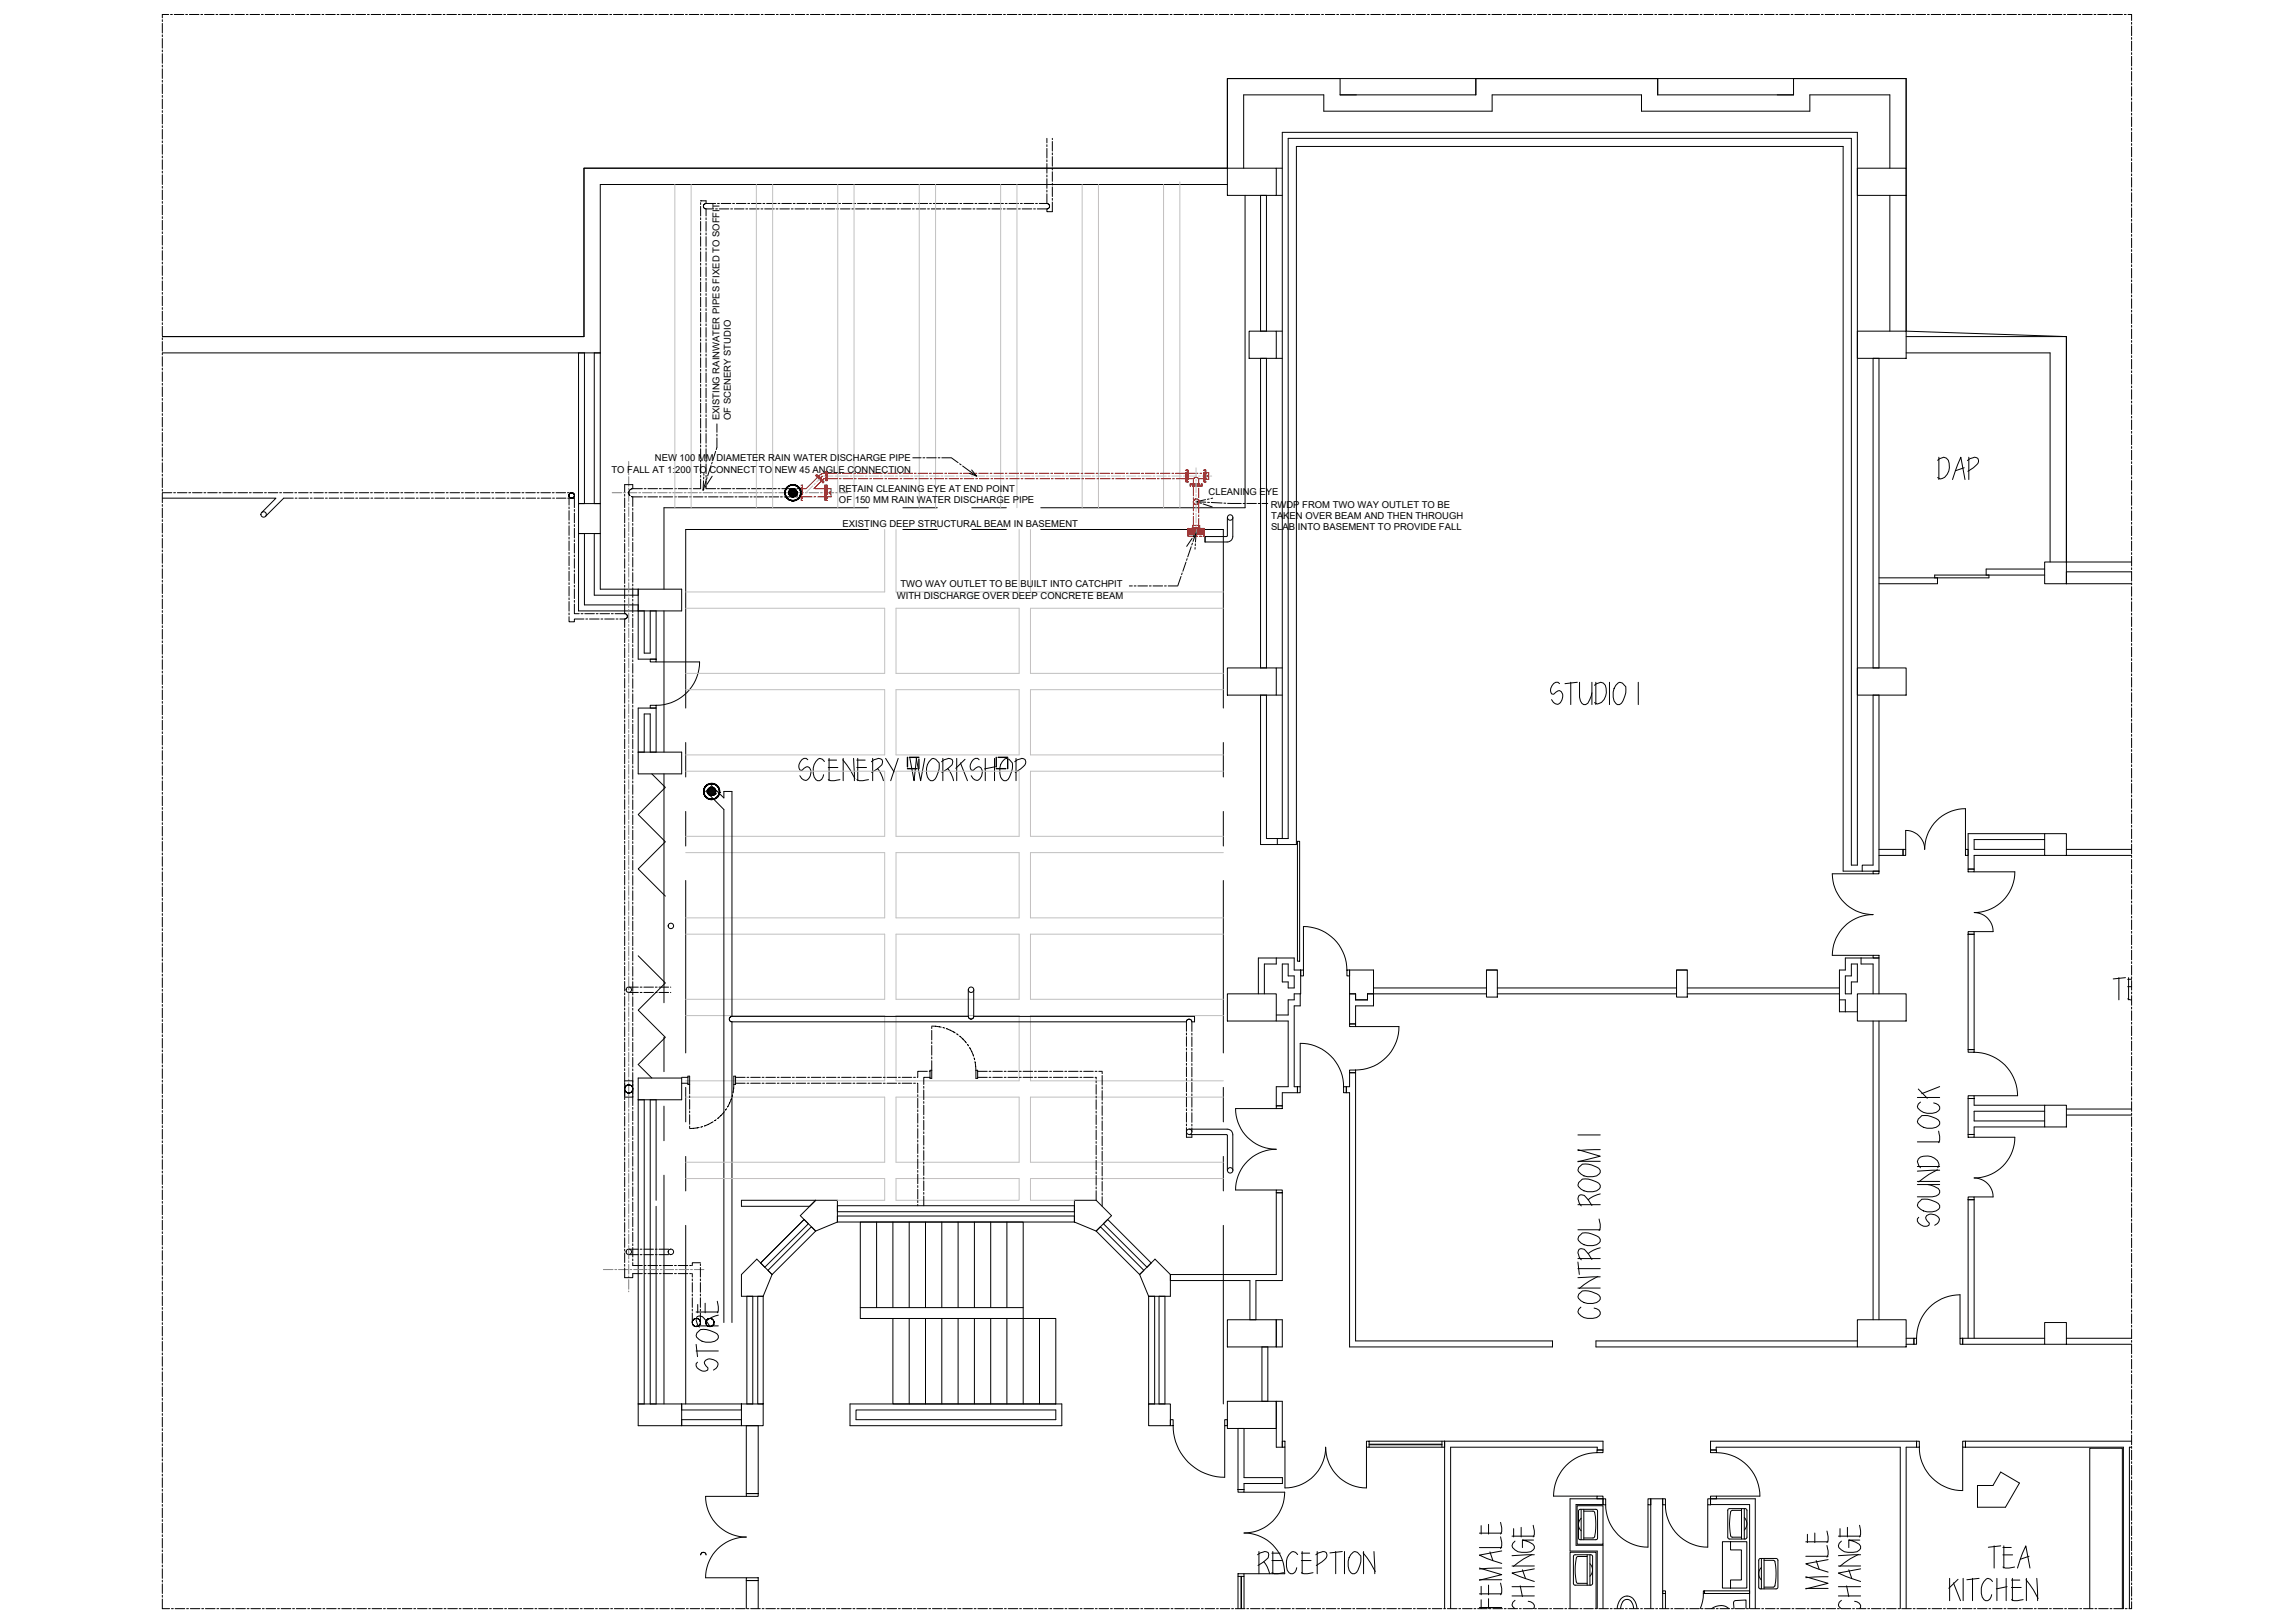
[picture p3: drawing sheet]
<svg xmlns="http://www.w3.org/2000/svg" width="840mm" height="594mm" viewBox="0 0 840 594" stroke-linecap="round" stroke-linejoin="round" font-family="sans-serif">
<defs><g id="words">
<g font-size="3.5">
<text x="263.4" y="153.9" transform="rotate(-90 263.4 153.9)">EXISTING RAINWATER PIPES FIXED TO SOFFIT</text>
<text x="267.6" y="153.8" transform="rotate(-90 267.6 153.8)">OF SCENERY STUDIO</text>
<text x="223.9" y="173">TO FALL AT 1:200 TO CONNECT TO NEW 45 ANGLE CONNECTION</text>
<text x="239.8" y="168.8">NEW 100 MM DIAMETER RAIN WATER DISCHARGE PIPE</text>
<text x="307.1" y="180">RETAIN CLEANING EYE AT END POINT</text>
<text x="307.2" y="184.2">OF 150 MM RAIN WATER DISCHARGE PIPE</text>
<text x="442.5" y="181.3">CLEANING EYE</text>
<text x="465.3" y="185.8">RWDP FROM TWO WAY OUTLET TO BE</text>
<text x="465.5" y="190">TAKEN OVER BEAM AND THEN THROUGH</text>
<text x="308.5" y="192.9">EXISTING DEEP STRUCTURAL BEAM IN BASEMENT</text>
<text x="465.4" y="194.1">SLAB INTO BASEMENT TO PROVIDE FALL</text>
<text x="329.7" y="215">TWO WAY OUTLET TO BE BUILT INTO CATCHPIT</text>
<text x="328.4" y="219.1">WITH DISCHARGE OVER DEEP CONCRETE BEAM</text>
</g>
</g></defs>
<g fill="none" stroke="#000" stroke-width=".37">
<path d="M449.4 61.6h17.9v9.9h-17.9zM449.4 67.5h-229.6v116.8h-2.2v-55.1M455.4 61.6v-26.9h29.3v6h61.7v-6h54.6v6h61.7v-6h29.3v26.9M455.9 71.5v114.4h-74.8M461.6 71.5h2.1v49.7h-2.1zM467.3 71.5h2.2M467.3 61.6h2.2M680.1 61.6h17.8v9.9h-17.8zM692 71.5v49.7M697.9 61.6v-32.8h-41.2v5.9h-49.7v-5.9h-66.6v5.9h-49.7v-5.9h-41.3v32.8h-235.6v61.6h-154.4M697.9 71.5v49.7M59.4 129.2h160.4"/>
<path d="M211.8 129.2v55.1h2.2v-55.1M457.4 121.2h9.9v10h-9.9zM461.6 131.2h2.1v113.3h-2.1zM467.3 131.2h2.2M467.3 121.2h2.2M680.1 121.2h17.8v10h-17.8zM685.8 131.2h2.2v113.3h-2.2zM697.9 129.2h52.8v76.5M697.9 123.2h58.7v82.5M211.8 184.3h8v11h-8zM211.8 195.3v28.3h37.8v-7.9h-29.8v-20.4h-2.2v22.6h16.1M211.8 195.3h2.2v26.1h19.7"/>
<path d="M318 193.8h-66.9v65.4M318 185.9h-74.9v29.8M330.6 185.9h12.6M330.6 193.8h12.6M355.8 185.9h12.7M355.8 193.8h12.7M381.1 193.8h66.8v65.4M233.7 215.7v25.6h6.5v-17.7M748.7 205.7h7.9v8h-7.9zM756.6 213.7h24M780.6 209.3h-24v4.4M235.9 223.6v15.5h2.2v-15.5"/>
<path d="M243.1 223.6v51.7M449.4 244.5h17.9v9.9h-17.9zM467.3 254.4h2.2M467.3 244.5h2.2M680.1 244.5h17.8v9.9h-17.8zM685.8 254.4h2.2v64.5h-6.1v-2.2h3.9zM235.9 275.3v-14h2.2v14M240.2 275.3v-16.1h-6.5v24.1h15.9v-8h-15.9M251.1 271.8v12.6M447.9 271.8v12.6M243.1 283.3v83.7M251.1 297v12.7"/>
<path d="M447.9 297v12.7M467.7 306.9v2.2h-6.1v-54.7h2.1v52.5h8v-256.3h206.2v266.1h2.2v-268.3h-210.6v258.5M748.7 305.2h7.9v7.9h-7.9zM251.1 322.3v63.1M447.9 322.3v63.1M469.5 352.9h2.2v4.3h2.2v4.4h-2.2v-2.2h-2.2zM494.2 355.1h8.7v13.1h-6.5v6.6h-2.2zM544.3 355.1h4M544.3 355.1h4v9.9h-4zM613.9 355.1h3.9v9.9h-3.9zM613.9 355.1h3.9M677.9 352.9h2.2v6.5h-2.2v4.4h-2.2v-6.6h2.2z"/>
<path d="M243.1 379.7v12.6M449.4 363.8h17.9v9.9h-17.9zM460.8 363.8v-13.1h6.5v2.2h-4.3v10.9M467.3 371.5h4.4v-5.5h2.2v-2.2h2.2v4.4h-2.2v29.6h1.2v2.2h-5.6v4.8h-2.2v-7h4.4v-24.1h-4.4M494.2 363.8h2.2v2.2h4.3v-2.2h2.2M673.5 366h2.2v4.3h-2.2zM680.1 363.8h17.8v9.9h-17.8zM685.8 363.8v-10.9h-4.4v-2.2h6.6v13.1M685.8 373.7v109.4M688 373.7v109.4M251.1 398v12.6M447.9 398v12.6"/>
<path d="M494.2 392.7h2.2v98.1h72.1v2.2h-74.3v-93h-1.2v-2.2h1.2zM233.7 402.6h15.9v-8h-15.9v127.3h37.8v-2.2h-21.9M235.9 402.6v111.3M238.1 402.6v111.3M240.2 402.6v36.7M243.1 404.9v12.6M748.7 404.6h7.9v7.9h-7.9zM243.1 430.2v83.7M251.1 423.3v12.6M298.7 439.3l-5.7 5.7 5.7 5.6M393.4 439.3h8l5.6 5.7-5.6 5.6-8-3.3zM447.9 423.3v12.6"/>
<path d="M240.2 441.6v72.3M251.1 448.5v65.4M294.4 446.4l-15.9 15.9 1.5 1.6 16-16M296.5 441.6h-25v-2.3h35.1v8l-7.9 3.3M298.7 450.6l-16 15.9M298.7 450.6l-1.6-1.6-15.9 16 1.5 1.5M306.6 445.1h86.8v2.2h-86.8zM306.6 443.5h86.8M306.6 441.3h86.8M401.4 450.6l1.5-1.6 15.9 16-1.5 1.5zM405.6 446.4l15.9 15.9-1.5 1.6-16-16M447.9 448.5v65.4"/>
<path d="M271.5 466.5l5.6-5.6 5.6 5.6-3.3 8h-7.9zM273.5 474.5v39.4h2.1v-39.4M277.5 474.5h1.9v39.4h-1.9zM417.3 466.5l3.3 8M420.6 474.5v39.4M422.8 474.5v39.4h-2.2M424.4 474.5v39.4h2.2v-39.4M428.5 466.5h38.8v-29.9h2.2v32.1h-9.6v14.4h-2.2v-14.4h-29.2M428.5 466.5v8h-7.9M428.5 466.5l-5.6-5.6-5.6 5.6M449.4 483.1h17.9v9.9h-17.9zM462.1 493h2.1v19.9h-2.1z"/>
<path d="M467.3 483.1h2.2v9.9h-2.2zM680.1 490.8h-95.7v2.2h95.7M680.1 483.1h17.8v9.9h-17.8zM697.9 489.9h2.9v2.2h-2.9M748.7 489.9h-30v2.2h30M748.7 484.1h7.9v8h-7.9zM756.6 492.1h24M756.6 489.9h24M233.7 513.9h37.8M249.6 513.9v8M271.5 513.9h7.9v8h-7.9zM271.5 513.9v2.2h-21.9"/>
<path d="M311.2 513.9h77.6v8h-77.6zM313.4 516.1h73.2v3.6h-73.2zM420.6 513.9h7.9v8h-7.9zM449.4 512.9h17.9v10h-17.9zM467.3 512.9h2.2v16.8h-2.2zM273.3 521.9h4.3v24.8h-4.3zM453.3 522.9h2.2v18h14.1v2.1h-14.1v2.2h-2.2zM780.6 529.7h-.9v59.1M780.6 527.5h-60.9v2.2h57.8v59.1M724.1 543.7h5.6l2.9-4.9 6.8 4.1-5.1 8.8h-10.2zM273.3 588.8v-10.3h4.3v10.3M529 588.8v-61.3h58v3.2h-2.2v-1h-53.6v59.1"/>
<path d="M584.8 588.8v-21.1h-9.9v-19.1h12.1v2.1h-9.9v14.9h9.9v23.2M604.4 588.8v-40.2h4.4v40.2M640.6 588.8v-38.1h-14.3v-2.1h16.4v40.2M695.8 588.8v-59.1h-67.4v1h-2.1v-3.2h75.5v2.2h-3.9v59.1"/>
<circle cx="355.6" cy="362.3" r=".99"/>
</g>
<g fill="none" stroke="#000" stroke-width=".37">
<path d="M688 211.5h21.4v2.2h-21.4M748.7 208.3h-21.5v2.2h21.5M467.7 309.1h7v-255.5h200.2v265.3h7M475.1 307.9h.8v43.9h-.8zM688 310.9h8.8v2.2h-8.8M748.7 305.2h-28.1v12.9h2.2v-5h25.9M748.7 307.3h-25.9v3.6h25.9M756.6 313.1h24M756.6 310.9h24M467.3 350.7h6.6v4.4h2.3l-.1 8.7M681.4 350.7h-5.7v4.4h-2.2v10.9M720.6 342h2.2v42.2h-2.2z"/>
<path d="M341.2 375.8v.7M341.2 377.2v3.5M341.2 375.6l3.4 .4M345.3 376.1l.6 .2M346.6 376.5l3.2 1.6M350.3 378.4l.6 .5M351.4 379.2l2.5 2.6M502.9 361.6h41.4M502.9 363.8h41.4M548.3 361.6h65.6M548.3 363.8h65.6M617.8 361.6h55.7"/>
<path d="M617.8 363.8h55.7M675.7 370.3h4.4M249.6 394.3h2.3M249.6 396.5h2.3M252.5 396.9h-.6v-3h.6v6.5M268.7 396.9l-.3 3.2M268.7 393.9h.6v3h-.6zM269.3 394.3h3.5M269.3 396.5h3.5M273.5 394.3h.7M273.5 396.5h.7M274.9 394.3h3.5"/>
<path d="M274.9 396.5h3.5M279.1 394.3h.6M279.1 396.5h.6M280.4 394.3h3.5M280.4 396.5h3.5M284.6 394.3h.7M284.6 396.5h.7M286 394.3h3.5M286 396.5h3.5M290.2 394.3h.6M290.2 396.5h.6M291.5 394.3h3.5"/>
<path d="M291.5 396.5h3.5M295.7 394.3h.7M295.7 396.5h.7M297.1 394.3h3.5M297.1 396.5h3.5M301.2 394.3h.7M301.2 396.5h.7M302.6 394.3h3.5M302.6 396.5h3.5M306.8 394.3h.7M306.8 396.5h.7M308.1 394.3h3.6"/>
<path d="M308.1 396.5h3.6M312.3 394.3h.7M312.3 396.5h.7M313.7 394.3h3.5M313.7 396.5h3.5M317.9 394.3h.7M317.9 396.5h.7M319.2 394.3h3.5M319.2 396.5h3.5M323.4 394.3h.7M323.4 396.5h.7M324.8 394.3h3.5"/>
<path d="M324.8 396.5h3.5M329 394.3h.6M329 396.5h.6M330.3 394.3h3.5M330.3 396.5h3.5M334.5 394.3h.7M334.5 396.5h.7M335.9 396.5l.1 3.5M338.2 397.7v.6M338.2 399v3.5M339.6 392.1h-3.6l-.1 2.2M340.2 392.1h.3"/>
<path d="M340.5 394.3h-2.3v2.7M341.2 388.3v6.4h-.7v-2.9h.7M341.2 381.4v.6M341.2 382.7v3.5M341.2 386.9v.7M354.2 382.3l.4 .5M355 383.4l1.5 3.2M356.7 387.2l.2 .7M357 388.6l.3 3.2M357.3 391.8h.7v2.9h-.7zM358 394.3h3.5M358 392.1h3.5"/>
<path d="M362.2 394.3h.6M362.2 392.1h.6M363.5 394.3h3.5M363.5 392.1h3.5M367.7 394.3h.7M367.7 392.1h.7M369.1 394.3h3.5M369.1 392.1h3.5M373.3 394.3h.6M373.3 392.1h.6M374.6 394.3h3.5M374.6 392.1h3.5"/>
<path d="M378.8 394.3h.7M378.8 392.1h.7M380.2 394.3h3.5M380.2 392.1h3.5M384.3 394.3h.7M384.3 392.1h.7M385.7 394.3h3.5M385.7 392.1h3.5M389.9 394.3h.7M389.9 392.1h.7M391.2 394.3h3.6M391.2 392.1h3.6"/>
<path d="M395.4 394.3h.7M395.4 392.1h.7M396.8 394.3h3.5M396.8 392.1h3.5M401 394.3h.4v.7M401 392.1h.7M401.4 395.7v.6M401.4 397v3.5M402.3 392.1h1.3M403.6 392.3v.7M403.6 393.7v3.5M403.6 397.9v.6"/>
<path d="M403.6 399.2v3.5M252.5 401.1v.7M252.5 402.5v3.5M252.5 406.7v.6M252.5 408v3.5M252.5 412.2v.7M256 412.7l-3.5 .4M256.7 412.6h.1M257.3 412.3l-.6 .3M261.1 410.6l-3.1 1.5M262.2 409.8l-.5 .4M265.2 406.9l-2.4 2.5"/>
<path d="M266 405.8l-.4 .6M267.8 402.1l-1.4 3.1M268.2 400.7l-.1 .7M336 400.7v.7M336 402.1v3.5M336 406.2v.7M336 407.6v3.5M336 411.8v.7M336 413.1v3.6M336 417.3v.7M336 418.7v3.5M338.2 403.2v.7"/>
<path d="M338.2 404.6v3.5M338.2 408.7v.7M338.2 410.1v3.5M338.2 414.3v.7M338.2 415.6v3.6M338.2 419.8v.7M401.4 401.2v.7M401.4 402.6v3.5M401.4 406.8v.6M401.4 408.1v3.5M401.4 412.3v.7M401.4 413.7v3.5"/>
<path d="M401.4 417.8v.7M401.4 419.2v3.5M403.6 403.4v.7M403.6 404.8v3.5M403.6 409v.6M403.6 410.3v3.5M403.6 414.5v.7M403.6 415.9v3.5M748.7 404.6h-25.9v-2.5h-2.2v13.2h2.2v-2.8h25.9M748.7 406.8h-25.9v3.5h25.9M756.6 408.1h24M756.6 405.9h24"/>
<path d="M336 422.9v.7M336 424.2v3.6M336 428.4v.7M336 429.8v3.5M336 434v.7M336 435.3v3.5M336 439.5v.7M338.2 421.2v3.5M338.2 425.4v.7M338.2 426.7v3.5M338.2 430.9v.7M338.2 432.3v3.5"/>
<path d="M338.2 436.5v.6M338.2 437.8v3.5M401.4 423.4v.7M401.4 424.7v3.6M401.4 428.9v.7M401.4 430.3v3.5M401.4 434.5v.7M401.4 435.8v3.5M403.6 420v.7M403.6 421.4v3.5M403.6 425.6v.7M403.6 426.9v3.6"/>
<path d="M403.6 431.1v.7M403.6 432.5v3.5M403.6 436.7v.7M403.6 438v3.6M336 440.9v.4M720.6 489.9v-50.8h2.2v50.8M608.8 582.3h1v1h-1zM609.8 583.3v5.5M623.7 583.3a13.5 13.5 0 0 1-1.1 5.5M624.1 582.3v1M624.1 582.3h-.4v1M624.1 582.3h16.5v1h-16.9"/>
</g>
<g fill="none" stroke="#000" stroke-width=".37">
<path d="M708.4 210.5h19.9v1h-19.9zM238.1 258.2h2.1v1h-2.1zM238.1 241.3h2.1v1h-2.1zM240.2 242.3h16a15.9 15.9 0 0 1-16 15.9M238.7 283.3l4.9 4.9-9.9 10 9.9 9.9-9.9 10 9.9 9.9M685.8 318.9h2.2v.9h-2.2zM685.8 319.8h-14.9a15 15 0 0 0 14.9 15 15 15 0 0 0-14.9 14.9h14.9M696.8 310.9h1v2.2h-1zM719.7 310.9v-14.9a15 15 0 0 0-15 14.9 6.9 6.9 0 0 0-6.9-6.9v6.9M719.7 310.9h.9v2.2h-.9zM720.6 318.1h2.2v1h-2.2zM722.8 319.1h14.9a14.9 14.9 0 0 1-14.9 14.9 6.9 6.9 0 0 1 7 7h-7"/>
<path d="M233.7 349.9l9.9 9.9-9.9 10 9.9 9.9-9.9 10 5 4.9M476.2 355.1h1.1v2.1h-1.1zM477.3 355.1v-16a15.9 15.9 0 0 1 15.9 16M493.2 355.1h1v2.1h-1zM685.8 349.7h2.2v1h-2.2zM720.6 341h2.2v1h-2.2zM494.2 374.8h2.2v1h-2.2zM496.4 375.8h15.8a15.9 15.9 0 0 1-15.8 15.9M475.1 397.8h1v2.2h-1zM476.1 397.8v-15.9a15.9 15.9 0 0 1 15.9 15.9M492 397.8h1v2.2h-1zM494.2 391.7h2.2v1h-2.2z"/>
<path d="M720.6 384.2h2.2v1h-2.2zM722.8 385.2a15.9 15.9 0 0 1 16 15.9h-16M467.3 404.8h2.2v1h-2.2zM467.3 405.8h-14.9a14.9 14.9 0 0 0 14.9 14.9 14.9 14.9 0 0 0-14.9 14.9h14.9M720.6 401.1h2.2v1h-2.2zM720.6 415.3h2.2v1h-2.2zM722.8 416.3h14.9a14.9 14.9 0 0 1-14.9 14.9 6.9 6.9 0 0 1 7 6.9h-7M467.3 435.6h2.2v1h-2.2zM720.6 438.1h2.2v1h-2.2zM700.8 489.9h1v2.2h-1zM717.7 489.9v-16a15.9 15.9 0 0 0-15.9 16M717.7 489.9h1v2.2h-1z"/>
<path d="M428.5 519.7h1.1v2.2h-1.1zM448.4 519.7h1v2.2h-1zM429.6 521.9a18.8 18.8 0 0 0 18.8 18.8v-18.8M469.5 527.5h1v2.2h-1zM500.3 527.5h1v2.2h-1zM500.3 529.7v14.9a15 15 0 0 1-14.9-14.9 14.9 14.9 0 0 1-14.9 14.9v-14.9M501.3 528.6h26.7M501.3 528.8h26.7M501.3 527.5h27.7v2.2h-27.7M528 527.5v2.2M584.8 531.7a15.9 15.9 0 0 0-16 15.9h16M584.8 530.7h2.2v1h-2.2z"/>
<path d="M626.3 530.7h2.2v1h-2.2zM628.5 531.7a15.9 15.9 0 0 1 15.9 15.9h-15.9M701.8 527.5h1v2.2h-1zM702.8 529.7a15.9 15.9 0 0 0 15.9 15.9v-15.9M718.7 527.5h1v2.2h-1zM273.3 546.7h4.3v1h-4.3zM273.3 547.7h-14.9a14.9 14.9 0 0 0 14.9 14.9 14.9 14.9 0 0 0-14.9 14.9h14.9M453.3 545.2h2.2v1h-2.2zM455.5 546.2h14.9a14.9 14.9 0 0 1-14.9 14.9 14.9 14.9 0 0 1 14.9 14.9h-14.9M584.8 547.6h2.2v1h-2.2zM587 548.6h.9v2.2h-.9zM587.9 550.8a15.5 15.5 0 0 0 15.5 15.5v-15.5"/>
<path d="M603.4 548.6h1v2.2h-1zM608.8 548.6h1v2.2h-1zM609.8 550.8a15.5 15.5 0 0 0 15.5 15.5v-15.5M625.3 548.6h1v2.2h-1zM626.3 547.6h2.2v1h-2.2zM273.3 577.5h4.3v1h-4.3zM453.3 576h2.2v1h-2.2zM453.3 577v11.8M454.4 577v11.8M454.6 577v11.8M455.5 577v11.8"/>
</g>
<g fill="none" stroke="#000" stroke-width=".37">
<path d="M577.5 551.2h9.5v14h-9.5zM578.1 552.7l.5-.2h5.7l.5 .2v10.7h-6.7zM579 555.7a3.2 3.2 0 0 0 0 4.6M579 552.5v11.1M579.9 553.1l3.8 .2a18.2 18.2 0 0 1 0 9.5l-3.8 .2M579.9 552.5v11.1M632.8 552.4l6.2-.2 .6 .4 .1 10.1-.5 .6h-5.9l-.6-.4zM637.7 552.2v11.1M637.7 552.8l-3.8 .2a17.1 17.1 0 0 0 0 9.5l3.8 .2M638.7 555.5a3.2 3.2 0 0 1 0 4.6M638.7 552.2v11.1M576.3 569.3l6.2-.2 .6 .4v10.1l-.4 .6h-6l-.5-.4z"/>
<path d="M581.2 569.1v11.1M581.2 569.7l-3.8 .2a18.2 18.2 0 0 0 0 9.5l3.8 .2M582.2 572.4a3.3 3.3 0 0 1 0 4.6M582.2 569.1v11.1M633.6 564.3h-2.9v17h2.9v-3h4v-11h-4v-3h6v17h-6M644.1 570.7l.5-.2h5.7l.7 .4v10.1l-.2 .4h-6.7zM644.9 573.8a3.1 3.1 0 0 0 0 4.5M644.9 570.5v11.1M645.9 571.1l3.8 .2a18.2 18.2 0 0 1 0 9.5l-3.8 .2M645.9 570.5v11.1M574.9 588.8v-20.6h9.5v20.6M598.2 588.8a2.88 2.88 0 0 0-2.9-3.3 3.3 3.3 0 0 0-1.9 3.3"/>
<path d="M599.4 588.8a4.3 4.3 0 0 0-3.6-4.6 3.9 3.9 0 0 0-3.6 3.9v.7M633.1 588.8a4.8 4.8 0 0 0-6.4 0M634.9 588.8l-.2-2 .5-.9 4.1-.2v3.1M765.2 588.8v-58.7h11.9v58.7"/>
</g>
<g fill="none" stroke="#000" stroke-width=".37">
<path d="M321 447.3v31.3M326.9 447.3v31.3M332.9 447.3v31.3M338.9 447.3v31.3M344.8 447.3v31.3M350.8 447.3v31.3M356.8 447.3v31.3M362.8 447.3v31.3M368.7 447.3v31.3M315 478.6h59.6M326.9 482.6h59.7v31.3h-59.7zM326.9 482.6h-11.9v-35.3h59.6v66.6"/>
<path d="M332.9 482.6v31.3M338.9 482.6v31.3M344.8 482.6v31.3M350.8 482.6v31.3M356.8 482.6v31.3M362.8 482.6v31.3M368.7 482.6v31.3M380.6 482.6v31.3"/>
</g>
<path d="M59.4 123.2h154.4v-61.6h235.6v-32.8h248.5v92.4l58.7 2v82.5h24" fill="none" stroke="#000" stroke-width=".37"/>
<g fill="none" stroke="#000" stroke-width=".37">
<path d="M262.5 155.2v3.1M262.5 158.9v.7M257.6 176l-.2 3.5 .4-.5M257.7 174.6l-.1 .7M257.7 173.3v.7M258.5 176.1l-1.1 3.4M258.5 177.8l-.4 .6M258.9 174.9l-.2 .6M260.3 170.4l-1.2 3.8M260.8 169.2l-.2 .6M260.8 174.3l-1.9 3M262 165.2l-1 3.3"/>
<path d="M262.5 163.9l-.2 .7M262.5 160.3v3.5M334.2 167.6h3.1M337.9 167.6h.7M339.3 167.6h3.5M343.5 167.6h.7M344.8 167.6h3.6l2.4 1.7M351.4 169.8l.5 .4M352.5 170.6l5.1 3.7M355.8 172l1.8 2.3-2.7-1.1M709.5 168.5a3 3 0 0 1 3.2-.8 4.7 4.7 0 0 1-2.2 7.6l-1-.5M709.9 167.4v8.1"/>
<path d="M714.9 175.5l3.1-8.1 1.5 8.1M719.2 171.2l-3.2 1.1M720.4 168.6a3.5 3.5 0 0 1 3.8-.8 1.8 1.8 0 0 1-.6 2.5l-3 2.2M720.9 167.4v8.1M436.5 197.1l-2 2.9M436.6 198.8l-.2 .7M437.2 195.9l-.3 .6M437.6 195.4l.4-.5-.3 3.5M437.7 199.1l-.1 .6M438 183.7l3.5 .1M438 194.9l-1.2 3.3M439.2 184l.7 .2"/>
<path d="M440.5 184.5l3.4 1.1M441.4 182.9l-3.4 .8 .6 .1M442.2 183.9h.6M442.7 182.6l-.6 .2M443.5 183.9l4 .2M444 182.3l-.6 .2M448.1 184.2h.7M449.5 184.2l5 .1M455.2 184.3h.6M456.5 184.3h3.5M460.7 184.3h.7M462.1 184.3h2.1"/>
<path d="M413.5 214.5h1.1M415.3 214.5h.7M416.6 214.5h3.6M420.8 214.5h.7M422.2 214.5h3.5M426.4 214.5h.7M427.7 214.5h3.5M432.4 211l-1.1 3.3M432.9 209.7l-.3 .7M434.3 205.8l-1.2 3.3M434.7 204.5l-.2 .6M436.2 200.1l-1.3 3.7"/>
<path d="M437.6 200.4v.6M571 250.2l-.5-.5a2.87 2.87 0 0 0-2.4 4.3l.8 .1 1.6-1.2 .5-.1a2.92 2.92 0 0 1-.7 5l-1.5-.7-.7-1M575.1 249.7v8.2M577.6 249.7l-4.6 .5M578.4 249.7v5.5l.3 1.4 .5 .9 .7 .4a2.11 2.11 0 0 0 2.2-1.9l.8-2.4M582.9 249.7v8.2M583.8 250.8a3.3 3.3 0 0 1 3.3-.8 4.8 4.8 0 0 1-2.2 7.7l-1.1-.5M584.3 249.7v8.2M589.3 249.7v8.2M591.7 250.8l1.4-1.1 1 .3 1.2 1.3a9.4 9.4 0 0 1-1.6 6.1l-.7 .5h-.8a5.3 5.3 0 0 1-.5-7.1zM599.9 249.7v8.2M295.8 278.1l-.6-.5a2.88 2.88 0 0 0-2.3 4.2l.8 .2a1.83 1.83 0 0 1 2.7-1 3.3 3.3 0 0 1-1.3 4.7l-1.6-.7-.6-1.1"/>
<path d="M301.9 278.7l-.7-.8-1-.3a5.2 5.2 0 0 0-1.5 7.8l.6 .4a2.1 2.1 0 0 0 2.3-2.2M303.3 278.2h3M303.6 277.6v8.2M308.6 278.1l2.7 3.7 1.7 3.2M308.7 277.6v8.2M312.5 277.6l.3 8.2M313.7 278.2h3.1M314.1 277.6v8.2M319.1 278.8a3.6 3.6 0 0 1 3.8-.8 2 2 0 0 1-.6 2.5l-3.1 2.3M319.5 277.6v8.2M324.3 277.6l3.1 4.9M328.9 277.6l-2.8 8.2"/>
<path d="M333.2 277.6l1.5 8.2 .9-8.2M335.5 277.6l1.6 8.2 1.5-8.2M341.1 277.8l.6-.2 .9 .3 1.3 1.3a9.4 9.4 0 0 1-1.6 6.1l-.7 .5h-.8a5.3 5.3 0 0 1 .3-8zM344.8 278.8a3.6 3.6 0 0 1 3.8-.8 2 2 0 0 1-.6 2.5l-3.1 2.3M345.2 277.6v8.2M350.3 277.6v8.2M351.7 279.2l2.5 6.6M353.4 277.9l-3.4 3.3M358.5 278.1l-.5-.5a2.87 2.87 0 0 0-2.4 4.2l.8 .2a1.84 1.84 0 0 1 2.8-1 3.3 3.3 0 0 1-1.4 4.7l-1.5-.7-.7-1.1M360.8 277.6v8.2M364.2 277.6v8.2M367.9 277.8a2.25 2.25 0 0 1 2.9 2.5l-.5 2.3a5.2 5.2 0 0 1-1.9 3.2h-.8l-.6-.4a5.8 5.8 0 0 1 .9-7.6z"/>
<path d="M371.6 278.8a3.5 3.5 0 0 1 3.7-.8 1.84 1.84 0 0 1-.5 2.5l-3.1 2.3M372 277.6v8.2M303.3 285.4a6.2 6.2 0 0 0 4.3 0M303.3 280.9h3.5M313.7 285.4a6.2 6.2 0 0 0 4.3 0M313.7 280.9h3.6M321.3 281.3a10.6 10.6 0 0 1 2.2 4.5M347 281.3a10.6 10.6 0 0 1 2.2 4.5M364.5 280.6l-4 .8M775.8 357.9v8.1M778.3 357.9l-4.5 .4M779.1 358.5h1.5"/>
<path d="M779.4 357.9v8.1M268 372a.99 .99 0 0 0-1 1 .99 .99 0 0 0 1 1M354.5 372a.99 .99 0 0 0 1 1 .99 .99 0 0 0 1-1M434.4 377.5v-3.5a.99 .99 0 0 1 1-1 .99 .99 0 0 1 1 1v3.5M434.4 378.1v.7M434.4 379.5v3.5M436.4 378.2v.7M436.4 379.6v3.5M779.1 361.2h1.5M779.1 365.6l1.5 .4M434.4 383.7v.7M434.4 385v3.5"/>
<path d="M434.4 389.2v.7M434.4 390.6v3.5M434.4 394.8v.6M434.4 396.1v3.5M436.4 383.8v.6M436.4 385.1v3.5M436.4 389.3v.7M436.4 390.7v3.5M436.4 394.9v.6M436.4 396.2v3.5M702.4 398.6l3.3 3.4M710.2 397.7l-6.5 2.6"/>
<path d="M434.4 400.3v.7M434.4 401.7v3.5M434.4 405.9v.6M434.4 407.2v3.5M434.4 411.4v.7M434.4 412.8v3.5h2M436.4 400.4v.7M436.4 401.8v3.5M436.4 405.9v.7M436.4 407.3v3.5M436.4 411.5v.7M436.4 412.8v1.5"/>
<path d="M577.8 415.4h8.1M702.1 418h8.1M702.1 401.7h8.1M702.4 409.6l1.3-1.2a9.4 9.4 0 0 1 6 1.5l.5 .7v.9a5.2 5.2 0 0 1-8.1-.9zM703.2 403.4l-.8 .7-.3 1a5.2 5.2 0 0 0 7.7 1.4l.4-.6a2.1 2.1 0 0 0-2.2-2.2M709.8 414a6 6 0 0 1 0 4.3M577.8 425.1h8.1M577.8 420.8l8.1 2.4-8.1 2.1M578.1 432.8a2.75 2.75 0 0 1 3.5-1.2l1.2 .3a5.2 5.2 0 0 1 3.1 1.9v.9a5.2 5.2 0 0 1-7.9-.3l-.2-.6zM578.1 427.3a2.8 2.8 0 0 1 3.5-1.2l1.2 .3a5.6 5.6 0 0 1 3.1 2v.8l-.4 .5a5.3 5.3 0 0 1-7.7-1.4zM585.9 420.8l-8.1 .3M585.9 437a9.9 9.9 0 0 0-4.4 2.2"/>
<path d="M702.1 433.6h8.1M702.1 432.4h8.1M702.1 427h8.1M703.2 427.5a3 3 0 0 1-.8-3.3 4.7 4.7 0 0 1 7.6 2.2l-.5 1.1M705.9 433.6l2.4 .7a2.11 2.11 0 0 1 1.9 2.3l-.4 .6-.9 .6-1.4 .3h-5.4M709.4 428.2l-3.1 1.7-3.7 2.7M710.2 428.3l-8.1 .4M577.8 441h8.1M577.8 450.1h8.1M578.1 452.6a2.75 2.75 0 0 1 3.5-1.3l1.2 .4a5 5 0 0 1 3.1 1.9v.8a5.2 5.2 0 0 1-8.1-.9zM582.9 441.3l-2.2-3.1a1.52 1.52 0 0 0-1.7-.9 1.52 1.52 0 0 0-1.2 1.5l.5 1.7 .7 .9M585.5 446.2a5.5 5.5 0 0 1 0 4.2"/>
<path d="M585.9 456.7a9.9 9.9 0 0 0-4.4 2.2M702.4 440.2l1.3-1.2a9.4 9.4 0 0 1 6 1.5l.5 .8v.8a5.2 5.2 0 0 1-8.1-.9zM702.6 445.6l-.5 .6a2.88 2.88 0 0 0 4.2 2.3l.1-.8a1.83 1.83 0 0 1-.9-2.8 3.3 3.3 0 0 1 4.6 1.4l-.7 1.6-1 .6M253.5 466.2v1.3M253.5 468.1v.7M253.5 469.5v3.5M253.5 473.7v.7M253.5 475v3.6M253.5 479.2v.7M255.5 477.5v3M256.5 462.6v.7M256.5 463.9v3.6"/>
<path d="M256.5 468.1v.7M256.5 469.5v3.5M256.5 473.7v.7M256.5 475v3.6M256.5 479.2v.7M256.5 462.2h-3v1M258.2 477v3.5M262.6 476.3a6.1 6.1 0 0 1 0 4.2M577.8 464.4h8.1M577.8 460.7h8.1M577.8 462l.5 4.5M577.8 471.5h8.1"/>
<path d="M578.1 473.7a2.8 2.8 0 0 1 3.5-1.2l1.2 .3a5 5 0 0 1 3.1 2v.8a5.2 5.2 0 0 1-8.1-.9zM578.9 478.5l-.8 .7-.3 1a5.1 5.1 0 0 0 7.7 1.4l.4-.6a2.1 2.1 0 0 0-2.2-2.2M582.9 461l-2.2-3.1a1.52 1.52 0 0 0-1.8-.9 1.52 1.52 0 0 0-1.1 1.6l.5 1.6 .7 1M585.1 467.2l-3.1 1.7-3.7 2.7M585.9 467.4l-8.1 .3M253.5 480.6v3.7M253.5 484.4a1.48 1.48 0 0 0 1.2 1.2 1.48 1.48 0 0 0 1.5-.7M254.9 480.2h8.1M254.9 492.1l.5 4.5M254.9 494.5h8.1M254.9 485.3h8.1M255.2 487.9a2.72 2.72 0 0 1 3.5-1.2l1.2 .3a5.3 5.3 0 0 1 3.1 1.9v.8a5.2 5.2 0 0 1-7.9-.3l-.2-.6z"/>
<path d="M255.4 482.7a1.5 1.5 0 0 0-1.9 1.1M255.4 482.7h.1M255.4 498.6l-.5 .6a2.85 2.85 0 0 0 4.2 2.3l.1-.8-.7-.7-.6-1.4a2.92 2.92 0 0 1 5 .7l-.7 1.6-1 .6M255.4 482.7l.6 .3M255.9 482.9v.1M256.1 483.1l.4 .7M256.2 484.9h.1M256.4 484.4l-.2 .5M256.5 480.6v3.7M258.5 484.4v.1M258.5 484.5v.1M258.5 484.6l.3 .4"/>
<path d="M258.8 485v.1M258.8 483.1v.1M259 483h-.1M260 485.6a6.8 6.8 0 0 0-3.5-3.8l-.5-.1a1.45 1.45 0 0 0-.9 2.1l1 2M261 483l-.3-.2a1.52 1.52 0 0 0-1.6 .1 1.52 1.52 0 0 0-.7 1.4M261.1 483.1l.3 .5M261.2 484.9h.1M261.4 483.6h.1M261.4 483.6l.1 .5M261.4 484.4a1.53 1.53 0 0 1-2.6 .7M263 481.4a9 9 0 0 0-4.4 2.1M542.3 558.4v3.1"/>
<path d="M545 558v3.5M549.4 557.2a5.6 5.6 0 0 1 0 4.3M554.2 559.5v3.1M557 559.1v3.5M561.4 558.3a5.6 5.6 0 0 1 0 4.3M673.7 559.5v3.1M676.4 559.1v3.5M680.9 558.3a6.2 6.2 0 0 1 0 4.3M256.5 569.2a.99 .99 0 0 1 1-1 .99 .99 0 0 1 1 1M460.5 569.1a3.9 3.9 0 0 1 3.9-.8 2.16 2.16 0 0 1-.7 2.5l-3.1 2.2M461 567.9v8.1M462.7 571.6a10.1 10.1 0 0 1 2.2 4.4"/>
<path d="M465.7 575.7a6.2 6.2 0 0 0 4.3 0M465.7 568.5h3.1M465.7 571.2h3.6M466 567.9v8.1M475.1 569l-.7-.8-.9-.3a5.1 5.1 0 0 0-1.5 7.8l.6 .3a2.04 2.04 0 0 0 2.2-2.2M476.5 575.7a6.2 6.2 0 0 0 4.3 0M476.5 568.5h3.1M476.5 571.2h3.6M476.8 567.9v8.1M481.8 569.1a3.8 3.8 0 0 1 3.8-.8 1.9 1.9 0 0 1-.5 2.5l-3.1 2.2M482.3 567.9v8.1M489.1 567.9v8.1"/>
<path d="M491.5 567.9l-4.5 .5M492.3 567.9v8.1M494.6 569l1.5-1.1 .9 .3 1.3 1.3a9.4 9.4 0 0 1-1.6 6.1l-.7 .4h-.8a5.3 5.3 0 0 1-.6-7zM499.1 568.4l2.8 3.7 1.7 3.1M499.3 567.9v8.1M503.1 567.9l.3 8.1M541.7 578.2h8.2M541.7 574l8.2 2.4-8.2 2M541.7 566.5h8.2M541.7 561.2h8.2M545.5 568l1.2 3.3M549.4 579.5a5.6 5.6 0 0 1 0 4.2"/>
<path d="M549.4 562.5a5.6 5.6 0 0 1 0 4.3M549.9 574l-8.2 .3M549.9 567.7l-8.2 1.5 2.7 1.3 5.5 1.8M553.6 573.2h8.2M553.6 562.3h8.2M557.4 563.7v2.8M557.4 574.6l1.2 3.2M561 569l-3.1 1.6-3.8 2.8M561.5 563.7h-4.1l1.3 .3a5.6 5.6 0 0 1 3.1 2v.8l-1.3 1.2a6.6 6.6 0 0 1-6.7-1.5l-.2-.7 .3-.9 .8-.8M561.8 569.1l-8.2 .3M561.8 574.3l-8.2 1.5 2.7 1.2 5.5 1.9M661.2 577.1l8.2 2.5-8.2 2"/>
<path d="M661.2 569.7h8.2M661.2 564.4h8.2M661.8 561.6v3.1M664.5 561.1v3.6M665 571.2l1.1 3.2M669 565.7a5.6 5.6 0 0 1 0 4.3M669 560.4a5.5 5.5 0 0 1 0 4.3M669.4 577.1l-8.2 .4M669.4 570.9l-8.2 1.5 2.7 1.2 5.5 1.9M673.1 573.2h8.2M673.1 562.3h8.2M677 574.6l1.1 3.2"/>
<path d="M677 563.7v2.8M680.5 569l-3.1 1.6-3.7 2.8M681 563.7h-4l1.2 .3a5.6 5.6 0 0 1 3.1 2v.8l-1.3 1.2a6.6 6.6 0 0 1-6.7-1.5l-.2-.7 .3-.9 .8-.8M681.3 574.3l-8.2 1.5 2.8 1.2 5.4 1.9M681.3 569.1l-8.2 .3M713.9 577.7v8.2M715.3 579.4l2.5 6.5M717 578.1l-3.4 3.3M718.8 577.7v8.2M722.2 577.7v8.2M724.7 577.7l-4.5 .5M729.6 578.9l-.7-.8-1-.4a5.2 5.2 0 0 0-1.5 7.8l.6 .4a2.1 2.1 0 0 0 2.3-2.2"/>
<path d="M730.2 565.8v8.2M731.2 577.7v8.2M732.6 565.8l-4.6 .5M733.4 566.4h3M733.4 569.1h3.5M733.4 573.6a6.2 6.2 0 0 0 4.3 0M733.7 565.8v8.2M734.6 577.7v8.2M736.5 578.4h3.1M736.9 577.7v8.2M738.7 574l1.8-5.4 1.3-2.8 1.5 8.2M741.8 578.2l2.8 3.8 1.7 3.1"/>
<path d="M742 577.7v8.2M742.9 569.7l-3.2 1.1M745.8 577.7l.3 8.2M541.7 588.4h8.2M541.7 583.4h8.2M542.3 580.7v3M542.3 585.6v3.1M545 580.2v3.5M545 585.2v3.5M553.6 580.8h8.2M553.6 584.2h8.2M554.7 585.8l-.8 .7-.3 1 1.1 1.3"/>
<path d="M556.6 580.5l.8 3.9M559.6 586.1a1.87 1.87 0 0 1 1.9 2.7M661.2 581.4h8.2M673.1 584.2h8.2M673.1 580.8h8.2M674.2 585.8l-.8 .7-.3 1 .2 .5 .9 .8M676.1 580.5l.9 3.9M679.1 586.1a1.86 1.86 0 0 1 1.8 2.7M734.9 580.8l-3.9 .8M736.5 585.5a6.2 6.2 0 0 0 4.3 0M736.5 581.1h3.6"/>
</g>
<g fill="none" stroke="#000" stroke-width=".37">
<path d="M383.3 50.6v1.7M383.3 53v.7M383.3 54.3v3.5M383.3 58.5v.7M383.3 59.9v3.5M385.3 50.6v.5M385.3 51.8v3.5M385.3 56v.7M385.3 57.3v3.5M256.5 73.5h.1M256.5 74.2v.7M256.5 75.5v3.6"/>
<path d="M256.5 79.7v.7M256.5 73.5h2v1M258.5 76.5v2.6M258.5 79.7v.7M258.5 74.5a.99 .99 0 0 0-1 1 .99 .99 0 0 0 1 1M258.5 74.5h3.5M258.5 76.5h2.8M262 76.5h.7M262.7 74.5h.7M263.4 76.5h3.5M264.1 74.5h3.5M267.5 76.5h.7"/>
<path d="M268.3 74.5h.6M268.9 76.5h3.5M269.6 74.5h3.5M273.1 76.5h.7M273.8 74.5h.7M274.4 76.5h3.6M275.2 74.5h3.5M278.6 76.5h.7M279.4 74.5h.6M280 76.5h3.5M280.7 74.5h3.5M284.2 76.5h.7"/>
<path d="M284.9 74.5h.7M285.5 76.5h3.6M286.3 74.5h3.5M289.7 76.5h.7M290.4 74.5h.7M291.1 76.5h3.5M291.8 74.5h3.5M295.3 76.5h.7M296 74.5h.7M296.6 76.5h3.5M297.3 74.5h3.6M300.8 76.5h.7"/>
<path d="M301.5 74.5h.7M302.2 76.5h3.5M302.9 74.5h3.5M306.4 76.5h.6M307.1 74.5h.7M307.7 76.5h3.5M308.4 74.5h3.6M311.9 76.5h.7M312.6 74.5h.7M313.3 76.5h3.5M314 74.5h3.5M317.5 76.5h.6"/>
<path d="M318.2 74.5h.7M318.8 76.5h3.5M319.5 74.5h3.5M323 76.5h.7M323.7 74.5h.7M324.4 76.5h3.5M325.1 74.5h3.5M328.5 76.5h.7M329.3 74.5h.6M329.9 76.5h3.5M330.6 74.5h3.5M334.1 76.5h.7"/>
<path d="M334.8 74.5h.7M335.4 76.5h3.6M336.2 74.5h3.5M339.6 76.5h.7M340.4 74.5h.6M341 76.5h3.5M341.7 74.5h3.5M345.2 76.5h.7M345.9 74.5h.7M346.5 76.5h3.6M347.3 74.5h3.5M350.7 76.5h.7"/>
<path d="M351.5 74.5h.6M352.1 76.5h3.5M352.8 74.5h3.5M356.3 76.5h.7M357 74.5h.7M357.6 76.5h3.5M358.4 74.5h3.5M361.8 76.5h.7M362.5 74.5h.7M363.2 76.5h3.5M363.9 74.5h3.5M367.4 76.5h.6"/>
<path d="M368.1 74.5h.7M368.7 76.5h3.5M369.4 74.5h3.6M372.9 76.5h.7M373.6 74.5h.7M374.3 76.5h3.5M375 74.5h3.5M378.5 76.5h.6M379.2 74.5h.7M379.8 76.5h3.5M380.5 74.5h2.8M383.3 64.1v.6"/>
<path d="M383.3 65.4v3.5M383.3 69.6v.7M383.3 71v3.5M385.3 74v3.5h-2v-1a.99 .99 0 0 0 1-1 .99 .99 0 0 0-1-1M385.3 61.5v.7M385.3 62.9v3.5M385.3 67.1v.6M385.3 68.4v3.5M385.3 72.6v.7M256.5 81.1v3.5M256.5 85.3v.7M256.5 86.6v3.5"/>
<path d="M256.5 90.8v.7M256.5 92.2v3.5M256.5 96.4v.6M256.5 97.7v3.5M258.5 81.1v3.5M258.5 85.3v.7M258.5 86.6v3.5M258.5 90.8v.7M258.5 92.2v3.5M258.5 96.4v.6M258.5 97.7v3.5M256.5 101.9v.7"/>
<path d="M256.5 103.3v3.5M256.5 107.5v.6M256.5 108.8v3.5M256.5 113v.7M256.5 114.4v3.5M256.5 118.5v.7M256.5 119.9v3.5M258.5 101.9v.7M258.5 103.3v3.5M258.5 107.5v.6M258.5 108.8v3.5M258.5 113v.7"/>
<path d="M258.5 114.4v3.5M258.5 118.5v.7M258.5 119.9v3.5M256.5 124.1v.7M256.5 125.4v3.6M256.5 129.6v.7M256.5 131v3.5M256.5 135.2v.7M256.5 136.5v3.6M258.5 124.1v.7M258.5 125.4v3.6M258.5 129.6v.7"/>
<path d="M258.5 131v3.5M258.5 135.2v.7M258.5 136.5v3.6M256.5 140.7v.7M256.5 142.1v3.5M256.5 146.3v.7M256.5 147.6v3.5M256.5 151.8v.7M256.5 153.2v3.5M256.5 157.4v.6M256.5 158.7v3.5M258.5 140.7v.7"/>
<path d="M258.5 142.1v3.5M258.5 146.3v.7M258.5 147.6v3.5M258.5 151.8v.7M258.5 153.2v3.5M258.5 157.4v.6M258.5 158.7v3.5M231.7 178.9v-1.5h-3v2.9M231.7 178.9h3.5M231.7 178.9a1.47 1.47 0 0 0-1.4 .9 1.47 1.47 0 0 0 .4 1.6M235.9 178.9h.7M237.2 178.9h3.5"/>
<path d="M241.4 178.9h.7M242.8 178.9h3.5M247 178.9h.7M248.3 178.9h3.5M252.5 178.9h.7M256.5 175.4v3.5h-2.6M256.5 162.9v.7M256.5 164.3v3.5M256.5 168.5v.6M256.5 169.8v3.5M256.5 174v.7M258.5 175.4v3.5h3.5"/>
<path d="M258.5 162.9v.7M258.5 164.3v3.5M258.5 168.5v.6M258.5 169.8v3.5M258.5 174v.7M262.7 178.9h.7M264.1 178.9h3.5M268.3 178.9h.6M269.6 178.9h3.5M273.8 178.9h.7M275.2 178.9h3.5M279.4 178.9h.6"/>
<path d="M280.7 178.9h3.5M284.9 178.9h.7M286.3 178.9h3.5M289.5 179.1l-.1 .1M290 178.9l-.1 .1M290.4 178.9l1 .4M291.1 178.9l-1.5 .1-.5 .5-.3 1.1M291.5 179.4l.2 .4M291.7 179.8l.1 .8M291.7 179.9h.1M291.8 178.9h1.5v3h-.6M59.4 182.3h41.6l-5.2 5.3"/>
<path d="M59.4 180.4h3.5M63.6 180.4h.7M64.9 180.4h3.6M69.1 180.4h.7M70.5 180.4h3.5M74.7 180.4h.7M76 180.4h3.5M80.2 180.4h.7M81.6 180.4h3.5M85.8 180.4h.6M87.1 180.4h3.5M91.3 180.4h.7"/>
<path d="M92.7 180.4h3.5M96.9 180.4h.6M98.2 180.4h3.5M102.4 180.4h.7M103.8 180.4h3.5M107.4 182.3h-3.5l-6.7 6.7M107.9 180.4h.7M108.1 182.3h.7M109.3 180.4h3.5M109.4 182.3h3.5M113.5 180.4h.7M113.6 182.3h.7"/>
<path d="M114.9 180.4h3.5M115 182.3h3.5M119 180.4h.7M119.2 182.3h.6M120.4 180.4h3.5M120.5 182.3h3.5M124.6 180.4h.7M124.7 182.3h.7M125.9 180.4h3.6M126.1 182.3h3.5M130.1 180.4h.7M130.3 182.3h.6"/>
<path d="M131.5 180.4h3.5M131.6 182.3h3.5M135.7 180.4h.7M135.8 182.3h.7M137 180.4h3.5M137.2 182.3h3.5M141.2 180.4h.7M141.4 182.3h.6M142.6 180.4h3.5M142.7 182.3h3.5M146.8 180.4h.6M146.9 182.3h.7"/>
<path d="M148.1 180.4h3.5M148.3 182.3h3.5M152.3 180.4h.7M152.4 182.3h.7M153.7 180.4h3.5M153.8 182.3h3.5M157.9 180.4h.6M158 182.3h.7M159.2 180.4h3.5M159.3 182.3h3.6M163.4 180.4h.7M163.5 182.3h.7"/>
<path d="M164.8 180.4h3.5M164.9 182.3h3.5M169 180.4h.6M169.1 182.3h.7M170.3 180.4h3.5M170.4 182.3h3.5M174.5 180.4h.7M174.6 182.3h.7M175.9 180.4h3.5M176 182.3h3.5M180 180.4h.7M180.2 182.3h.6"/>
<path d="M181.4 180.4h3.5M181.5 182.3h3.5M185.6 180.4h.7M185.7 182.3h.7M186.9 180.4h3.6M187.1 182.3h3.5M191.1 180.4h.7M191.3 182.3h.6M192.5 180.4h3.5M192.6 182.3h3.5M196.7 180.4h.7M196.8 182.3h.7"/>
<path d="M198 180.4h3.5M198.2 182.3h3.5M202.2 180.4h.7M202.4 182.3h.6M203.6 180.4h3.5M203.7 182.3h3.5M207.8 180.4h.6M207.9 182.3h.7M208.4 185.6v.6M208.4 186.9v3.5M208.4 191.1v.7M208.4 192.5v3.5"/>
<path d="M208.4 196.7v.6M208.4 198v3.5M208.4 181.6l.6 .7M208.4 181h.1M208.4 181.7v.1M209.1 180.4l-.7 .7v3.8M209.1 180.4h.2M209.2 182.3h.1M209.3 180.4h-.3M209.3 180.4h.4M209.6 180.4h.1M209.7 180.4l.5 .5 .1 .8"/>
<path d="M209.8 182.3h.1M209.8 182.3h-.6M210.2 181.8l-.4 .5M210.3 181.7v.1M210.3 182.3v3.5M210.3 186.5v.7M210.3 187.8v3.6M210.3 192v.7M210.3 193.4v3.5M210.3 197.6v.7M210.3 198.9v3.6M228.7 180.9v.7"/>
<path d="M228.7 182.3v3.5M228.7 186.5v.7M228.7 187.8v3.6M228.7 192v.7M228.7 193.4v3.5M228.7 197.6v.7M228.7 198.9v3.6M231.2 181.8h.1M231.3 181.8l.4 .1M231.7 181.9v3.5M231.7 186.1v.6M231.7 187.4v3.5"/>
<path d="M231.7 191.6v.7M231.7 193v3.5M231.7 197.2v.6M231.7 198.5v3.5M231.7 181.9h3.5M235.9 181.9h.7M237.2 181.9h3.5M241.4 181.9h.7M242.8 181.9h3.5M247 181.9h.7M248.3 181.9h3.5M252.5 181.9h.7"/>
<path d="M253.9 181.9h3.5M258.1 181.9h.6M259.4 181.9h3.5M263.6 181.9h.7M265 181.9h3.5M269.2 181.9h.6M270.5 181.9h3.5M274.7 181.9h.7M276.1 181.9h3.5M280.2 181.9h.7M281.6 181.9h3.5M285.8 181.9h.7"/>
<path d="M287.1 181.9h3.6M288.9 180.7l.2 .5 .9 .6M289.4 181.6h.1M289.8 181.8l.4 .1M291.3 181.9h.7M291.6 181.2h.1M291.6 181.2l-1.2 .7M291.8 180.7l-.2 .5M208.4 202.2v.7M208.4 203.6v3.5M208.4 207.7v.7M208.4 209.1v3.5"/>
<path d="M208.4 213.3v.7M208.4 214.6v3.6M208.4 218.8v.7M210.3 203.1v.7M210.3 204.5v3.5M210.3 208.7v.7M210.3 210v3.5M210.3 214.2v.7M210.3 215.6v3.5M210.3 219.8v.6M228.7 203.1v.7M228.7 204.5v3.5"/>
<path d="M228.7 208.7v.7M228.7 210v3.5M228.7 214.2v.7M228.7 215.6v3.5M228.7 219.8v.6M231.7 202.7v.7M231.7 204.1v3.5M231.7 208.3v.6M231.7 209.6v3.5M231.7 213.8v.7M231.7 215.2v3.5M231.7 219.3v.7"/>
<path d="M208.4 225.7v1.9h1.9v-1h3.5M208.4 220.2v3.5M208.4 224.4v.7M210.3 221.1v3.5h1.8M212.8 224.6h.6M214.1 224.6h3.5M214.5 226.6h.7M215.9 226.6h3.5M218.3 224.6h.7M219.7 224.6h3.5M220 226.6h.7M221.4 226.6h3.5"/>
<path d="M223.9 224.6h.6M225.2 224.6h3.5M225.6 226.6h.7M226.9 226.6h1.8M228.7 221.1v3.5M228.7 226.6v3.1M228.7 230.3v.7M228.7 231.7v3.5M228.7 235.9v.7M228.7 237.3v3.5M228.7 224.6a.97 .97 0 0 1 1 1 .97 .97 0 0 1-1 1M231.7 220.7v3.5"/>
<path d="M231.7 224.9v.7M231.7 226.2v3.6M231.7 230.4v.7M231.7 231.8v3.5M231.7 236v.7M231.7 237.3v3.5M228.7 241.4v.7M228.7 242.8v3.5M228.7 247v.7M228.7 248.3v3.6M228.7 252.5v.7M228.7 253.9v3.5"/>
<path d="M228.7 258.1v.7M228.7 259.4v3.5M231.7 241.5v.7M231.7 242.9v3.5M231.7 247.1v.6M231.7 248.4v3.5M231.7 252.6v.7M231.7 254v3.5M231.7 258.2v.6M231.7 259.5v3.5M228.7 263.6v.7M228.7 265v3.5"/>
<path d="M228.7 269.2v.6M228.7 270.5v3.5M228.7 274.7v.7M228.7 276.1v3.5M231.7 263.7v.7M231.7 265.1v3.5M231.7 269.3v.6M231.7 270.6v3.5M231.7 274.8v.7M231.7 276.2v3.5M228.7 280.3v.6M228.7 281.6v3.5"/>
<path d="M228.7 285.8v.7M228.7 287.2v3.5M228.7 291.4v.6M228.7 292.7v3.5M228.7 296.9v.7M228.7 298.3v3.5M231.7 280.3v.7M231.7 281.7v3.5M231.7 285.9v.7M231.7 287.2v3.6M231.7 291.4v.7M231.7 292.8v3.5"/>
<path d="M231.7 297v.7M231.7 298.3v3.6M258.4 289.7l2.2-2.1 4.4 4.5v-2.4h3v82.3h86.5v-9.7M258.5 289.7l6.5 6.6v187.8M259.1 290l.4 .7 .7 .5h.7l.9-.7M259.3 290.6h.1M260.1 288.3h.1M260.3 291.2h.1M260.4 288.2l-.1 .1M260.7 291.2h-.1M261.6 288.7a1.48 1.48 0 0 0-1.7-.3 1.48 1.48 0 0 0-.8 1.5M261.7 288.8l.3 1.1"/>
<path d="M261.8 290.5h.1M262 289.2v.1M262 290.1l-.2 .4M228.7 302.4v.7M228.7 303.8v3.5M228.7 308v.7M228.7 309.3v3.6M228.7 313.5v.7M228.7 314.9v3.5M228.7 319.1v.7M231.7 302.5v.7M231.7 303.9v3.5"/>
<path d="M231.7 308.1v.7M231.7 309.4v3.5M231.7 313.6v.7M231.7 315v3.5M231.7 319.2v.6M228.7 320.4v3.5M228.7 324.6v.7M228.7 326v3.5M228.7 330.2v.6M228.7 331.5v3.5M228.7 335.7v.7M228.7 337.1v3.5"/>
<path d="M231.7 320.5v3.5M231.7 324.7v.7M231.7 326.1v3.5M231.7 330.3v.6M231.7 331.6v3.5M231.7 335.8v.7M231.7 337.2v3.5M228.7 341.3v.6M228.7 342.6v3.5M228.7 346.8v.7M228.7 348.2v3.5M228.7 352.4v.6"/>
<path d="M228.7 353.7v3.5M228.7 357.9v.7M228.7 359.3v3.5M231.7 341.3v.7M231.7 342.7v3.5M231.7 346.9v.7M231.7 348.2v3.6M231.7 352.4v.7M231.7 353.8v3.5M231.7 358v.7M231.7 359.3v3.6M228.7 363.4v.7"/>
<path d="M228.7 364.8v3.5M228.7 369v.7M228.7 370.3v3.6M228.7 374.5v.7M228.7 375.9v3.5M230.2 361.3h3.5M230.2 363.3h3.5M231.7 363.5v.7M231.7 364.9v3.5M231.7 369.1v.7M231.7 370.4v3.5M231.7 374.6v.7"/>
<path d="M231.7 376v3.5M234.4 361.3h.7M234.4 363.3h.7M235.8 361.3h3.5M235.8 363.3h3.5M239.9 361.3h.7M239.9 363.3h.7M241.3 361.3h3.5M241.3 363.3h3.5M245.5 361.3h.1M245.5 363.3h.1M356.5 362.3v9.7h80.9v2h-1"/>
<path d="M434.4 374h-166.4v110.1M228.7 380.1v.7M228.7 381.4v3.6M228.7 385.6v.7M228.7 387v3.5M228.7 391.2v.7M228.7 392.5v3.5M228.7 396.3v1.1M228.7 397.6v4h3M228.7 395.6h3M228.8 398.3l-.1 .1M228.8 399l.6 .8 1.3 .2"/>
<path d="M229.4 397.4h-.1M231.3 397.5a1.51 1.51 0 0 0-2.5 .7M231.4 397.6l.2 .6M231.4 399.5v.1M231.5 399.4h.1M231.5 399.4l-1 .7M231.6 398.2l.1 .1M231.6 399l-.1 .4M231.7 380.2v.6M231.7 381.5v3.5M231.7 385.7v.7M231.7 387.1v3.5"/>
<path d="M231.7 391.3v.6M231.7 392.6v12.1M228.7 401.8v.7M228.7 403.2v3.5M228.7 407.3v.7M228.7 408.7v3.5M228.7 412.9v.7M228.7 414.2v3.6M228.7 418.4v.7M228.7 419.8v3.5M231.7 405.4v.6M231.7 406.7v3.5"/>
<path d="M231.7 410.9v.7M231.7 412.3v3.5M231.7 416.4v.7M231.7 417.8v3.5M435.4 413.3h13.9l1.3 .4 .8 1.7v13M435.4 415.3h13.8l.2 13.1M436.4 415.3v1M228.7 424v.7M228.7 425.3v3.6M228.7 429.5v.7M228.7 430.9v3.5M228.7 435.1v.7"/>
<path d="M228.7 436.4v3.5M231.7 422v.7M231.7 423.3v3.6M231.7 427.5v.7M231.7 428.9v3.5M231.7 433.1v.7M231.7 434.4v3.6M231.7 438.6v.7M231.7 440v3.5M228.7 440.6v.7M228.7 442v3.5M228.7 446.2v.6"/>
<path d="M228.7 447.5v3.5M228.7 451.7v.7M228.7 453.1v3.5M228.7 457.3v.6M228.7 458.6v3.5M230.2 457.3h3.5M230.2 459.2h3.5M231.7 444.2v.7M231.7 445.5v3.5M231.7 449.7v.7M231.7 451.1v3.5M231.7 455.3v.6"/>
<path d="M231.7 456.6v3.5M234.4 457.3h.7M234.4 459.2h.7M235.8 457.3h3.5M235.8 459.2h3.5M239.9 457.3h.7M239.9 459.2h.7M241.3 457.3h3.5M241.3 459.2h3.5M245.5 457.3h.1M245.5 459.2h.1M228.7 464.2v3.5h3v-1.5h3.5"/>
<path d="M228.7 462.8v.7M231.7 460.8v.7M231.7 462.2v1h3.5M235.9 466.2h.7M235.9 463.2h.7M237.2 466.2h3.5M237.2 463.2h3.5M241.4 466.2h.7M241.4 463.2h.7M242.8 466.2h3.5M242.8 463.2h3.5M247 466.2h.7"/>
<path d="M247 463.2h.7M248.3 466.2h3.5M248.3 463.2h3.5M252.5 466.2h.7M252.5 463.2h.7"/>
<circle cx="96.5" cy="188.3" r=".99"/>
<circle cx="245.6" cy="338.9" r=".99"/>
<circle cx="230.2" cy="362.3" r=".99"/>
<circle cx="435.4" cy="414.3" r=".99"/>
<circle cx="450.4" cy="428.4" r=".99"/>
<circle cx="230.2" cy="458.2" r=".99"/>
<circle cx="245.6" cy="458.2" r=".99"/>
</g>
<g fill="none" stroke="#000" stroke-width=".37">
<path d="M288.9 180v.1M289 179.7h2.6M289 179.7l-.1 .3M289.1 179.5h2.4M289.1 179.5l-.1 .2M289.2 177.6l-1.3 1-.5 1.3a3 3 0 0 0 1 2.7M289.3 179.4h2.1M289.5 177.7l-.2 .1a2.75 2.75 0 0 0-1.7 3l.3 .9M289.5 179.1l1.7 .1M290 178.9l-.1 .1M290.1 178.9h.4M290.5 177.4h.1"/>
<path d="M290.5 177.4l-1.1 .2M290.7 178.9l.5 .2M290.8 177.6h.1M290.8 177.6h-1.1M290.8 177.4l.4 .1M290.8 179h-1l-.7 .5M291 177.7l.4 .1M291.2 177.5h.1M291.2 179.1l.2 .2M291.2 177.5l1.2 .7 .9 1.9M291.4 177.8h.1M291.5 177.8v.1a2.83 2.83 0 0 1 1.6 2.1v.7"/>
<path d="M291.5 179.4l.1 .1M291.6 179.5l.1 .3M291.7 179.8l.1 .2M291.7 179.9h-2.8M288 181.9l.4 .5M288 181.9h.1M288 182.2v.1M288.4 182.4l.1 .1M288.5 182.5l.3 .2M288.5 182.8l1 .4M288.8 180.3h3M288.8 180.5h3"/>
<path d="M288.9 180.1h2.9M288.9 180.7h2.9M288.9 180.1l-.1 .5M288.9 180.7l.1 .4M288.9 180.9h2.8M289 181h2.6M289 181.1l.1 .1M289.1 181.2h2.4M289.1 181.2l.9 .6M289.3 181.4h2.1M289.8 183.3h.1M289.8 181.8h1"/>
<path d="M290.1 181.8h.4M291.2 181.6h-1.7M291.2 181.6l-.5 .2M291.6 181.2h.1M291.6 181.2l-.4 .4M291.8 180v.6M291.8 180.7l-.2 .5M292.2 182.4h.1M292.5 182.1l-.7 .7-1 .3-1.8-.3M292.7 181.9h.1M292.9 181.4l-.2 .5M292.9 181.3v.1"/>
<path d="M293.1 180.9l-.2 .4M293.1 181.5l-.7 1-.7 .5-1.9 .3M293.3 180.7h.1M293.3 180.3l-.2 1.1M451.4 189.5v6.8l-.4 1.3-1.7 .8h-8.1v-2l8.2-.2v-6.7M257.9 290.7l.2 .4M257.9 290.6v.1M258.2 291.2l.8 .9M258.8 292.1l.5 .4M259.1 289.7h2.9M259.1 289.8h2.9M259.1 289.4h2.9"/>
<path d="M259.1 289.4v.5M259.2 289.3h2.8M259.2 290.2h2.8M259.2 292.2h.1M259.2 289.1h2.7M259.2 290.4h2.7M259.3 288.9l-.2 .5M259.3 288.9h2.5M259.3 292.5h.1M259.4 292.5l.4 .1M259.4 286.9l-1.3 1.1-.5 1.3 .3 1.7 .7 1M259.5 290.8h2.1"/>
<path d="M259.7 288.5h1.8M259.7 288.5l-.4 .4M259.7 290.9l1.3 .2M259.7 287.1l-1 .5a2.89 2.89 0 0 0-.8 2.9v.1M259.7 290.9h1.7M260 292.7h.1M260.1 288.3h1M260.1 291.1h1M260.3 291.2h.1M260.4 288.2l-.1 .1M260.7 291.2h-.1M260.7 286.7h.1"/>
<path d="M260.7 286.7l-1.1 .2M261 286.9h.1M261 286.9l-1.1 .1M261 286.8l.4 .1M261.1 288.3h-.9l-.5 .2M261.1 288.3l.5 .4h-2.1M261.3 287a2.77 2.77 0 0 1 2.1 2.4v.6M261.4 286.9h.1M261.5 286.9l1.2 .7 .8 1.8M261.7 288.8l.1 .1M261.8 290.6h-2.4M261.8 290.5h.1"/>
<path d="M261.8 288.9l.1 .2M261.8 290.5l-.7 .6M261.9 289.1l.1 .8M261.9 290.3l-.1 .2M262 289.2v.1M262 290h-2.9l.6 .9M262 290.1v.1M262 290.2l-.1 .1M262.5 291.8h.1M262.8 291.4l-.1 .2a2.72 2.72 0 0 1-2.5 .9l-1-.3M263.3 290.2l-.4 1.1M263.3 290.9l-.6 1-.7 .5-2 .3"/>
<path d="M263.5 290.1h.1M263.6 289.7l-.2 1.1"/>
<circle cx="450.4" cy="189.4" r=".99"/>
</g>
<g fill="none" stroke="#808080" stroke-width=".37">
<path d="M230.2 168.9v3.5M230.2 173.1v.7M230.2 174.5v3.5M230.2 178.7v.6M224.2 180.4h3.5M228.3 180.4h.7M229.7 180.4h3.5M230.2 180v3.5M230.2 184.2v.7M230.2 185.6v3.5M230.2 189.8v.6M230.2 191.1v3.5"/>
<path d="M230.2 195.3v.7M230.2 196.7v3.5M233.9 180.4h.7M235.2 180.4h3.6M239.4 180.4h.7M240.8 180.4h3.5M245 180.4h.7M246.3 180.4h3.6M250.5 180.4h.7M251.9 180.4h3.5M256.1 180.4h.7M257.4 180.4h3.5"/>
<path d="M261.6 180.4h.7M263 180.4h3.5M267.2 180.4h.6M268.5 180.4h3.5M272.7 180.4h.7M274.1 180.4h3.5M278.3 180.4h.6M279.6 180.4h3.5M283.8 180.4h.7M285.2 180.4h3.5M289.3 180.4h.7M290.7 180.4h3.5"/>
<path d="M294.9 180.4h.7M296.2 180.4h3.6M300.4 180.4h.7M301.8 180.4h3.5M306 180.4h.7M307.3 180.4h3M230.2 200.8v.7M230.2 202.2v3.5M230.2 206.4v.7M230.2 207.7v3.6M230.2 211.9v.7M230.2 213.3v3.5"/>
<path d="M230.2 217.5v.7M230.2 218.8v3.5M230.2 223v.7M230.2 224.4v3.5M230.2 228.6v.6M230.2 229.9v3.5M230.2 234.1v.7M230.2 235.5v3.5M230.2 239.7v.6M230.2 241v3.5M230.2 245.2v.7M230.2 246.6v3.5"/>
<path d="M230.2 250.8v.6M230.2 252.1v3.5M230.2 256.3v.7M230.2 257.7v3.5M230.2 261.8v.7M230.2 263.2v3.5M230.2 267.4v.7M230.2 268.7v3.6M230.2 272.9v.7M230.2 274.3v3.5M230.2 278.5v.7M230.2 279.8v3.6"/>
<path d="M230.2 284v.7M230.2 285.4v3.5M230.2 289.6v.7M230.2 290.9v3.5M230.2 295.1v.7M230.2 296.5v3.5M230.2 300.7v.6M230.2 302v3.5M230.2 306.2v.7M230.2 307.6v3.5M230.2 311.8v.6M230.2 313.1v3.5"/>
<path d="M230.2 317.3v.7M230.2 318.7v3.5M230.2 322.8v.7M230.2 324.2v3.5M230.2 328.4v.7M230.2 329.7v3.6M230.2 333.9v.7M230.2 335.3v3.5M230.2 339.5v.7M230.2 340.8v3.6M230.2 345v.7M230.2 346.4v3.5"/>
<path d="M230.2 350.6v.7M230.2 351.9v3.5M230.2 356.1v.7M230.2 357.5v3.5M230.2 361.7v.6M230.2 363v3.5M230.2 367.2v.7M230.2 368.6v3.5M230.2 372.8v.6M230.2 374.1v3.5M230.2 378.3v.7M230.2 379.7v3.5"/>
<path d="M230.2 383.9v.6M230.2 385.2v3.5M230.2 389.4v.7M230.2 390.8v3.5M230.2 394.9v.7M230.2 396.3v3.5M230.2 400.5v.7M230.2 401.8v3.6M230.2 406v.7M230.2 407.4v3.5M230.2 411.6v.7M230.2 412.9v3.5"/>
<path d="M230.2 417.1v.7M230.2 418.5v3.5M230.2 422.7v.6M230.2 424v3.5M230.2 428.2v.7M230.2 429.6v3.5M230.2 433.8v.6M230.2 435.1v3.5M230.2 439.3v.7M230.2 440.7v3.5M230.2 444.9v.6M230.2 446.2v3.5"/>
<path d="M230.2 450.4v.7M230.2 451.8v3.5M230.2 455.9v.7M230.2 457.3v3.5M220.9 464.7h3.6M225.1 464.7h.7M226.5 464.7h3.5M230.2 461.5v.7M230.2 462.8v3.6M230.2 467v.7M230.2 468.4v3.5M230.2 472.6v.2"/>
<path d="M230.7 464.7h.7M232 464.7h3.5M236.2 464.7h.7M237.6 464.7h3.5M241.8 464.7h.6M243.1 464.7h3.5M247.3 464.7h.7M248.7 464.7h3.5M252.9 464.7h.6M254.2 464.7h3.5"/>
</g>
<g fill="none" stroke="#c0c0c0" stroke-width=".37">
<path d="M247.1 67.5v118.4M253.1 67.5v118.4M276.9 67.5v118.4M282.9 67.5v118.4M306.7 67.5v118.4M312.7 67.5v118.4M336.6 67.5v118.4M342.6 67.5v118.4M366.4 67.5v118.4M372.4 67.5v118.4M396.2 67.5v118.4M402.2 67.5v118.4"/>
<path d="M426 67.5v118.4M432 66.6v119.3M323.9 193.8v22.9h-72.8M328.1 193.8v22.9h45.1v-22.9M377.3 193.8v22.9h70.6M251.1 222.6h72.8v23.9h-72.8M328.1 222.6h45.1v23.9h-45.1zM447.9 222.6h-70.6v23.9h70.6M251.1 252.4h72.8v23.9h-72.8M328.1 252.4h45.1v23.9h-45.1zM447.9 252.4h-70.6v23.9h70.6M251.1 282.3h72.8v23.8h-72.8"/>
<path d="M328.1 282.3h45.1v23.8h-45.1zM447.9 282.3h-70.6v23.8h70.6M251.1 312.1h72.8v23.9h-72.8M328.1 312.1h45.1v23.9h-45.1zM447.9 312.1h-70.6v23.9h70.6M251.1 341.9h72.8v23.9h-72.8M328.1 341.9h45.1v23.9h-45.1zM447.9 341.9h-70.6v23.9h70.6M251.1 371.7h72.8v23.9h-72.8M328.1 371.7h45.1v23.9h-45.1zM447.9 371.7h-70.6v23.9h70.6M251.1 401.6h72.8v23.8h-72.8"/>
<path d="M328.1 401.6h45.1v23.8h-45.1zM447.9 401.6h-70.6v23.8h70.6M251.1 431.4h72.8v7.9h-17.3M328.1 431.4h45.1v7.9h-45.1zM447.9 431.4h-70.6v7.9h16.1"/>
</g>
<g fill="none" stroke="#f00" stroke-width=".37">
<path d="M293.3 179.7v3.5l.5-.1M293.3 177.6h.5v3.5M293.3 178.3v.7M298.5 178.9h3.5M298.9 173.9l.2-.2 2.5 2.5M298.9 173.9l-.2 .2 2.6 2.7 .5-.5M298.9 173.9l2.5 2.5M298.9 173.9l2.7 2.6M299.3 174.8l-4.2 4.1h-1.3M300.7 176.2l-2.7 2.7M301.2 174.3l-1 .9M302 177.6h.5v5.6h-.5z"/>
<path d="M302.3 175.2l-.7 .1-.4 .4M302.3 173.2l-1.4 .3-1.2 .8M302.3 172.6h.6v3.4h-.3v-3.4v3.4h-.3zM302.9 173.2h3.5M303 178.9h1.3v1.2h-.6v.6h.6v1.2h-1.3M303.1 175.2h3.6M307.1 173.2h.7M307.3 175.2h.7M308.4 173.2h3.6M308.7 175.2h3.5M312.6 173.2h.7M312.9 175.2h.7"/>
<path d="M314 173.2h3.5M314.2 175.2h3.6M318.2 173.2h.7M318.4 175.2h.7M319.5 173.2h3.5M319.8 175.2h3.5M323.7 173.2h.7M324 175.2h.7M325.1 173.2h3.5M325.3 175.2h3.5M329.3 173.2h.6M329.5 175.2h.7"/>
<path d="M330.6 173.2h3.5M330.9 175.2h3.5M334.8 173.2h.7M335.1 175.2h.6M336.2 173.2h3.5M336.4 175.2h3.5M340.4 173.2h.6M340.6 175.2h.7M341.7 173.2h3.5M342 175.2h3.5M345.9 173.2h.7M346.2 175.2h.6"/>
<path d="M347.3 173.2h3.5M347.5 175.2h3.5M351.5 173.2h.6M351.7 175.2h.7M352.8 173.2h3.5M353.1 175.2h3.5M357 173.2h.7M357.3 175.2h.6M358.4 173.2h3.5M358.6 175.2h3.5M362.5 173.2h.7M362.8 175.2h.7"/>
<path d="M363.9 173.2h3.5M364.2 175.2h3.5M368.1 173.2h.7M368.3 175.2h.7M369.4 173.2h3.6M369.7 175.2h3.5M373.6 173.2h.7M373.9 175.2h.7M375 173.2h3.5M375.2 175.2h3.6M379.2 173.2h.7M379.4 175.2h.7"/>
<path d="M380.5 173.2h3.5M380.8 175.2h3.5M384.7 173.2h.7M385 175.2h.7M386.1 173.2h3.5M386.3 175.2h3.5M390.3 173.2h.6M390.5 175.2h.7M391.6 173.2h3.5M391.9 175.2h3.5M395.8 173.2h.7M396.1 175.2h.6"/>
<path d="M397.2 173.2h3.5M397.4 175.2h3.5M401.4 173.2h.6M401.6 175.2h.7M402.7 173.2h3.5M403 175.2h3.5M406.9 173.2h.7M407.2 175.2h.6M408.3 173.2h3.5M408.5 175.2h3.5M412.5 173.2h.6M412.7 175.2h.7"/>
<path d="M413.8 173.2h3.5M414.1 175.2h3.5M418 173.2h.7M418.3 175.2h.6M419.4 173.2h3.5M419.6 175.2h3.5M423.5 173.2h.7M423.8 175.2h.7M424.9 173.2h3.5M425.2 175.2h3.5M429.1 173.2h.7M429.3 175.2h.7"/>
<path d="M430.4 173.2h3.6M430.7 175.2h3.5M434.2 172.9v3.5h.5v-3.5M434.7 172.1h.4v3.5M434.7 172.1v3.5M434.7 176.2h.4M434.7 172.1l-.5 .1M435.1 173.2h3.6M435.1 175.2h1.9M435.8 177.5h3.5M435.8 177.5l.1 .5M436.6 177.5h3.5v.5h-3.5"/>
<path d="M437 175.2v1.9M437 178v3.5M437 175.2l.9-.5 1.1 .5M439 175.2h1.8M439 175.2v1.9M439 178h.1M439 178.7v3.5M439.3 177.1h-3.5v.4M439.3 173.2h.7M440 177.1v.4M440.7 173.2h.1M440.8 172.9v3.5h.4"/>
<path d="M441.2 172.1h.4v3.5M441.2 172.1l-.4 .1M441.2 172.1v4.3M441.6 173.1h1v.9h-.5v.5h.5v.9h-1M441.6 176.2l-.4 .2M293.8 181.9h3.5M293.8 181.8v.6M298 181.9h.7M299.4 181.9h2.6M302.5 181.1v-3.5h.5v3.5M302.5 183.1h.5M302.5 181.8v.6"/>
<path d="M303 181.8v.6M435 193.6h.4v2.1M435 195.7h3.5M435.4 193.4h-.4v2.9h3.5M435.6 193.6v2.1M435.8 193.9h.2v1.6h-.2zM436.1 193.6h.7M436.1 193.4h.7M436.2 193.9h.3v1.6h-.3zM436.7 193.3v-1h2.6v1M436.7 193.3h2.6M436.7 193.3l-.4 .1"/>
<path d="M436.7 193.9h.2v1.6h-.2zM437 182.2v.7M437 187.7v.7M437 189.1v3.5M437 193.3h.1M437 183.8l.2 .4M437 183.3v3.7M437.1 184.1v.1M437.1 193.9h.3v1.6h-.3zM437.1 183.1h.1M437.2 184.3l.2 .2M437.2 184.2v.1"/>
<path d="M437.2 183h.1M437.3 184.4h.1M437.4 182.8l-.1 .1M437.4 184.5l.2 .1M437.4 193.4h3.5v2.9h-.4M437.4 193.6h3.5M437.6 193.9h.3v1.6h-.3zM437.8 184.6h.1M438.1 193.9h.2v1.6h-.2zM438.2 182.7h.1M438.2 184.6h.1M438.4 182.7v.1"/>
<path d="M438.4 184.5h.1M438.5 193.9h.2v1.6h-.2zM438.6 184.4h.1M438.7 184.3l-.9 .3M438.8 183.1h.1M438.8 184.1l-.1 .2M438.9 183.3l-.3-.4-.8-.3-.5 .3-.3 .6M438.9 183.5l.1 .1M439 183.7l-.1 .1M439 182.9l-.1 1.1M439 184.2v3.6M439 188.4v.7"/>
<path d="M439 189.8v3.5M439 193.9h.2v1.6h-.2zM439.2 196.3h.6M439.2 195.7h.6M439.3 193.3l.3 .1M439.5 193.9h.2v1.6h-.2zM439.9 193.9h.2v1.6h-.2zM440.3 193.6v2.1M440.5 193.6v2.1h.4"/>
</g>
<g fill="none" stroke="#c0c0c0" stroke-width=".37">
<path d="M297.6 177.9l-2.5 2.5M298.5 176.9l-.4 .5M299.1 174.3h.4M300.2 174.3h.7M300.3 175.2l-1.3 1.2M301.5 174.3h3.6M305.7 174.3h.7M307.1 174.3h3.5M311.3 174.3h.7M312.6 174.3h3.5M316.8 174.3h.7M318.2 174.3h3.5"/>
<path d="M322.4 174.3h.6M323.7 174.3h3.5M327.9 174.3h.7M329.3 174.3h3.5M333.5 174.3h.6M334.8 174.3h3.5M339 174.3h.7M340.4 174.3h3.5M344.6 174.3h.6M345.9 174.3h3.5M350.1 174.3h.7M351.5 174.3h3.5"/>
<path d="M355.6 174.3h.7M357 174.3h3.5M361.2 174.3h.7M362.5 174.3h3.6M366.7 174.3h.7M368.1 174.3h3.5M372.3 174.3h.7M373.6 174.3h3.5M377.8 174.3h.7M379.2 174.3h3.5M383.4 174.3h.6M384.7 174.3h3.5"/>
<path d="M388.9 174.3h.7M390.3 174.3h3.5M394.5 174.3h.6M395.8 174.3h3.5M400 174.3h.7M401.4 174.3h3.5M405.6 174.3h.6M406.9 174.3h3.5M411.1 174.3h.7M412.5 174.3h3.5M416.6 174.3h.7M418 174.3h3.5"/>
<path d="M422.2 174.3h.7M423.5 174.3h3.6M427.7 174.3h.7M429.1 174.3h3.5M433.3 174.3h.7M434.6 174.3h3.5M437.9 171.3v3.5M437.9 175.4v.7M437.9 176.8v3.5M438.8 174.3h.7M440.2 174.3h3.5M437.9 181v.7"/>
<path d="M437.9 182.3v3.6M437.9 186.5v.7M437.9 187.9v3.5M437.9 192.1v.7M437.9 193.4v1.8"/>
</g>
<g fill="none" stroke="#f00" stroke-width=".37">
<path d="M435 193.6h.4v2.1M435 195.7h3.5M435.4 193.4h-.4v2.9h3.5M435.6 193.6v2.1M435.8 193.9h.2v1.6h-.2zM436.1 193.6h.7M436.1 193.4h.7M436.2 193.9h.3v1.6h-.3zM436.7 193.3v-1h2.6v1M436.7 193.3h2.6M436.7 193.3l-.4 .1M436.7 193.9h.2v1.6h-.2z"/>
<path d="M437.1 193.9h.3v1.6h-.3zM437.4 193.4h3.5v2.9h-.4M437.4 193.6h3.5M437.6 193.9h.3v1.6h-.3zM438.1 193.9h.2v1.6h-.2zM438.5 193.9h.2v1.6h-.2zM439 193.9h.2v1.6h-.2zM439.2 196.3h.6M439.2 195.7h.6M439.3 193.3l.3 .1M439.5 193.9h.2v1.6h-.2zM439.9 193.9h.2v1.6h-.2z"/>
<path d="M440.3 193.6v2.1M440.5 193.6v2.1h.4"/>
</g>
<path d="M332.3 277.2v3.5M333 277.2h3.5M336.5 277.8v3.6M364.8 277.2v3.5M365.5 277.2h3.5M369 277.8v3.6M332.3 281.4h3.5M364.8 281.4h3.5" fill="none" stroke="#000" stroke-width=".51"/>
<g fill="none" stroke="#000" stroke-width=".37">
<path d="M59.4 7.2v.7M59.4 8.6v3.5M59.4 12.8v.6M59.4 14.1v3.5M59.4 18.3v.7M59.4 19.7v3.5M61.8 5.3h-2.4v1.2M62.4 5.3h.7M63.8 5.3h3.5M68 5.3h.7M69.3 5.3h3.6M73.5 5.3h.7"/>
<path d="M74.9 5.3h3.5M79.1 5.3h.7M80.4 5.3h3.5M84.6 5.3h.7M86 5.3h3.5M90.2 5.3h.6M91.5 5.3h3.5M95.7 5.3h.7M97.1 5.3h3.5M101.3 5.3h.6M102.6 5.3h3.5M106.8 5.3h.7"/>
<path d="M108.2 5.3h3.5M112.4 5.3h.6M113.7 5.3h3.5M117.9 5.3h.7M119.3 5.3h3.5M123.4 5.3h.7M124.8 5.3h3.5M129 5.3h.7M130.3 5.3h3.6M134.5 5.3h.7M135.9 5.3h3.5M140.1 5.3h.7"/>
<path d="M141.4 5.3h3.5M145.6 5.3h.7M147 5.3h3.5M151.2 5.3h.6M152.5 5.3h3.5M156.7 5.3h.7M158.1 5.3h3.5M162.3 5.3h.6M163.6 5.3h3.5M167.8 5.3h.7M169.2 5.3h3.5M173.4 5.3h.6"/>
<path d="M174.7 5.3h3.5M178.9 5.3h.7M180.3 5.3h3.5M184.4 5.3h.7M185.8 5.3h3.5M190 5.3h.7M191.3 5.3h3.6M195.5 5.3h.7M196.9 5.3h3.5M201.1 5.3h.7M202.4 5.3h3.6M206.6 5.3h.7"/>
<path d="M208 5.3h3.5M212.2 5.3h.7M213.5 5.3h3.5M217.7 5.3h.7M219.1 5.3h3.5M223.3 5.3h.6M224.6 5.3h3.5M228.8 5.3h.7M230.2 5.3h3.5M234.4 5.3h.6M235.7 5.3h3.5M239.9 5.3h.7"/>
<path d="M241.3 5.3h3.5M245.4 5.3h.7M246.8 5.3h3.5M251 5.3h.7M252.3 5.3h3.6M256.5 5.3h.7M257.9 5.3h3.5M262.1 5.3h.7M263.4 5.3h3.6M267.6 5.3h.7M269 5.3h3.5M273.2 5.3h.7"/>
<path d="M274.5 5.3h3.5M278.7 5.3h.7M280.1 5.3h3.5M284.3 5.3h.6M285.6 5.3h3.5M289.8 5.3h.7M291.2 5.3h3.5M295.4 5.3h.6M296.7 5.3h3.5M300.9 5.3h.7M302.3 5.3h3.5M306.5 5.3h.6"/>
<path d="M307.8 5.3h3.5M312 5.3h.7M313.4 5.3h3.5M317.5 5.3h.7M318.9 5.3h3.5M323.1 5.3h.7M324.4 5.3h3.6M328.6 5.3h.7M330 5.3h3.5M334.2 5.3h.7M335.5 5.3h3.5M339.7 5.3h.7"/>
<path d="M341.1 5.3h3.5M345.3 5.3h.6M346.6 5.3h3.5M350.8 5.3h.7M352.2 5.3h3.5M356.4 5.3h.6M357.7 5.3h3.5M361.9 5.3h.7M363.3 5.3h3.5M367.5 5.3h.6M368.8 5.3h3.5M373 5.3h.7"/>
<path d="M374.4 5.3h3.5M378.5 5.3h.7M379.9 5.3h3.5M384.1 5.3h.7M385.4 5.3h3.6M389.6 5.3h.7M391 5.3h3.5M395.2 5.3h.7M396.5 5.3h3.5M400.7 5.3h.7M402.1 5.3h3.5M406.3 5.3h.7"/>
<path d="M407.6 5.3h3.5M411.8 5.3h.7M413.2 5.3h3.5M417.4 5.3h.6M418.7 5.3h3.5M422.9 5.3h.7M424.3 5.3h3.5M428.5 5.3h.6M429.8 5.3h3.5M434 5.3h.7M435.4 5.3h3.5M439.5 5.3h.7"/>
<path d="M440.9 5.3h3.5M445.1 5.3h.7M446.4 5.3h3.6M450.6 5.3h.7M452 5.3h3.5M456.2 5.3h.7M457.5 5.3h3.6M461.7 5.3h.7M463.1 5.3h3.5M467.3 5.3h.7M468.6 5.3h3.5M472.8 5.3h.7"/>
<path d="M474.2 5.3h3.5M478.4 5.3h.6M479.7 5.3h3.5M483.9 5.3h.7M485.3 5.3h3.5M489.5 5.3h.6M490.8 5.3h3.5M495 5.3h.7M496.4 5.3h3.5M500.5 5.3h.7M501.9 5.3h3.5M506.1 5.3h.7"/>
<path d="M507.4 5.3h3.6M511.6 5.3h.7M513 5.3h3.5M517.2 5.3h.7M518.5 5.3h3.6M522.7 5.3h.7M524.1 5.3h3.5M528.3 5.3h.7M529.6 5.3h3.5M533.8 5.3h.7M535.2 5.3h3.5M539.4 5.3h.6"/>
<path d="M540.7 5.3h3.5M544.9 5.3h.7M546.3 5.3h3.5M550.5 5.3h.6M551.8 5.3h3.5M556 5.3h.7M557.4 5.3h3.5M561.6 5.3h.6M562.9 5.3h3.5M567.1 5.3h.7M568.5 5.3h3.5M572.6 5.3h.7"/>
<path d="M574 5.3h3.5M578.2 5.3h.7M579.5 5.3h3.6M583.7 5.3h.7M585.1 5.3h3.5M589.3 5.3h.7M590.6 5.3h3.5M594.8 5.3h.7M596.2 5.3h3.5M600.4 5.3h.6M601.7 5.3h3.5M605.9 5.3h.7"/>
<path d="M607.3 5.3h3.5M611.5 5.3h.6M612.8 5.3h3.5M617 5.3h.7M618.4 5.3h3.5M622.6 5.3h.6M623.9 5.3h3.5M628.1 5.3h.7M629.5 5.3h3.5M633.6 5.3h.7M635 5.3h3.5M639.2 5.3h.7"/>
<path d="M640.5 5.3h3.6M644.7 5.3h.7M646.1 5.3h3.5M650.3 5.3h.7M651.6 5.3h3.6M655.8 5.3h.7M657.2 5.3h3.5M661.4 5.3h.7M662.7 5.3h3.5M666.9 5.3h.7M668.3 5.3h3.5M672.5 5.3h.6"/>
<path d="M673.8 5.3h3.5M678 5.3h.7M679.4 5.3h3.5M683.6 5.3h.6M684.9 5.3h3.5M689.1 5.3h.7M690.5 5.3h3.5M694.6 5.3h.7M696 5.3h3.5M700.2 5.3h.7M701.5 5.3h3.6M705.7 5.3h.7"/>
<path d="M707.1 5.3h3.5M711.3 5.3h.7M712.6 5.3h3.6M716.8 5.3h.7M718.2 5.3h3.5M722.4 5.3h.7M723.7 5.3h3.5M727.9 5.3h.7M729.3 5.3h3.5M733.5 5.3h.6M734.8 5.3h3.5M739 5.3h.7"/>
<path d="M740.4 5.3h3.5M744.6 5.3h.6M745.9 5.3h3.5M750.1 5.3h.7M751.5 5.3h3.5M755.6 5.3h.7M757 5.3h3.5M761.2 5.3h.7M762.6 5.3h3.5M766.7 5.3h.7M768.1 5.3h3.5M772.3 5.3h.7"/>
<path d="M773.6 5.3h3.6M777.8 5.3h.7M779.2 5.3h1.3v2.2M780.5 8.2v.7M780.5 9.5v3.6M780.5 13.7v.7M780.5 15.1v3.5M780.5 19.3v.7M59.4 23.8v.7M59.4 25.2v3.5M59.4 29.4v.7M59.4 30.7v3.6"/>
<path d="M59.4 34.9v.7M59.4 36.3v3.5M780.5 20.6v3.5M780.5 24.8v.7M780.5 26.2v3.5M780.5 30.4v.6M780.5 31.7v3.5M780.5 35.9v.7M780.5 37.3v3.5M59.4 40.5v.7M59.4 41.8v3.6M59.4 46v.7"/>
<path d="M59.4 47.4v3.5M59.4 51.6v.7M59.4 52.9v3.5M59.4 57.1v.7M59.4 58.5v3.5M780.5 41.5v.6M780.5 42.8v3.5M780.5 47v.7M780.5 48.4v3.5M780.5 52.5v.7M780.5 53.9v3.5M780.5 58.1v.7"/>
<path d="M780.5 59.5v3.5M59.4 62.7v.6M59.4 64v3.5M59.4 68.2v.7M59.4 69.6v3.5M59.4 73.8v.6M59.4 75.1v3.5M59.4 79.3v.7M780.5 63.6v.7M780.5 65v3.5M780.5 69.2v.7M780.5 70.5v3.6"/>
<path d="M780.5 74.7v.7M780.5 76.1v3.5M59.4 80.7v3.5M59.4 84.9v.6M59.4 86.2v3.5M59.4 90.4v.7M59.4 91.8v3.5M59.4 95.9v.7M59.4 97.3v3.5M780.5 80.3v.7M780.5 81.6v3.5M780.5 85.8v.7"/>
<path d="M780.5 87.2v3.5M780.5 91.4v.6M780.5 92.7v3.5M780.5 96.9v.7M780.5 98.3v3.5M59.4 101.5v.7M59.4 102.8v3.6M59.4 107v.7M59.4 108.4v3.5M59.4 112.6v.7M59.4 113.9v3.5M59.4 118.1v.7"/>
<path d="M59.4 119.5v3.5M780.5 102.5v.6M780.5 103.8v3.5M780.5 108v.7M780.5 109.4v3.5M780.5 113.6v.6M780.5 114.9v3.5M780.5 119.1v.7M59.4 123.7v.6M59.4 125v3.5M59.4 129.2v.7M59.4 130.6v3.5"/>
<path d="M59.4 134.8v.6M59.4 136.1v3.5M780.5 120.5v3.5M780.5 124.6v.7M780.5 126v3.5M780.5 130.2v.7M780.5 131.5v3.6M780.5 135.7v.7M780.5 137.1v3.5M59.4 140.3v.7M59.4 141.7v3.5M59.4 145.9v.6"/>
<path d="M59.4 147.2v3.5M59.4 151.4v.7M59.4 152.8v3.5M59.4 156.9v.7M59.4 158.3v3.5M780.5 141.3v.7M780.5 142.6v3.5M780.5 146.8v.7M780.5 148.2v3.5M780.5 152.4v.6M780.5 153.7v3.5M780.5 157.9v.7"/>
<path d="M780.5 159.3v3.5M59.4 162.5v.7M59.4 163.8v3.6M59.4 168v.7M59.4 169.4v3.5M59.4 173.6v.7M59.4 174.9v3.5M59.4 179.1v.7M780.5 163.5v.6M780.5 164.8v3.5M780.5 169v.7M780.5 170.4v3.5"/>
<path d="M780.5 174.6v.6M780.5 175.9v3.5M59.4 180.5v3.5M59.4 184.7v.6M59.4 186v3.5M59.4 190.2v.7M59.4 191.6v3.5M59.4 195.8v.6M59.4 197.1v3.5M780.5 180.1v.7M780.5 181.5v3.5M780.5 185.6v.7"/>
<path d="M780.5 187v3.5M780.5 191.2v.7M780.5 192.5v3.6M780.5 196.7v.7M780.5 198.1v3.5M59.4 201.3v.7M59.4 202.7v3.5M59.4 206.9v.6M59.4 208.2v3.5M59.4 212.4v.7M59.4 213.8v3.5M59.4 217.9v.7"/>
<path d="M59.4 219.3v3.5M780.5 202.3v.7M780.5 203.6v3.6M780.5 207.8v.7M780.5 209.2v3.5M780.5 213.4v.7M780.5 214.7v3.5M780.5 218.9v.7M59.4 223.5v.7M59.4 224.8v3.6M59.4 229v.7M59.4 230.4v3.5"/>
<path d="M59.4 234.6v.7M59.4 235.9v3.6M780.5 220.3v3.5M780.5 224.5v.6M780.5 225.8v3.5M780.5 230v.7M780.5 231.4v3.5M780.5 235.6v.6M780.5 236.9v3.5M59.4 240.1v.7M59.4 241.5v3.5M59.4 245.7v.7"/>
<path d="M59.4 247v3.5M59.4 251.2v.7M59.4 252.6v3.5M59.4 256.8v.6M59.4 258.1v3.5M780.5 241.1v.7M780.5 242.5v3.5M780.5 246.6v.7M780.5 248v3.5M780.5 252.2v.7M780.5 253.5v3.6M780.5 257.7v.7"/>
<path d="M780.5 259.1v3.5M59.4 262.3v.7M59.4 263.7v3.5M59.4 267.9v.6M59.4 269.2v3.5M59.4 273.4v.7M59.4 274.8v3.5M59.4 278.9v.7M780.5 263.3v.7M780.5 264.6v3.6M780.5 268.8v.7M780.5 270.2v3.5"/>
<path d="M780.5 274.4v.7M780.5 275.7v3.5M780.5 279.9v.7M59.4 280.3v3.5M59.4 284.5v.7M59.4 285.8v3.6M59.4 290v.7M59.4 291.4v3.5M59.4 295.6v.7M59.4 296.9v3.6M780.5 281.3v3.5M780.5 285.5v.6"/>
<path d="M780.5 286.8v3.5M780.5 291v.7M780.5 292.4v3.5M780.5 296.6v.6M780.5 297.9v3.5M59.4 301.1v.7M59.4 302.5v3.5M59.4 306.7v.7M59.4 308v3.5M59.4 312.2v.7M59.4 313.6v3.5M59.4 317.8v.6"/>
<path d="M59.4 319.1v3.5M780.5 302.1v.7M780.5 303.5v3.5M780.5 307.7v.6M780.5 309v3.5M780.5 313.2v.7M780.5 314.6v3.5M780.5 318.7v.7M59.4 323.3v.7M59.4 324.7v3.5M59.4 328.9v.6M59.4 330.2v3.5"/>
<path d="M59.4 334.4v.7M59.4 335.8v3.5M59.4 340v.6M780.5 320.1v3.5M780.5 324.3v.7M780.5 325.6v3.6M780.5 329.8v.7M780.5 331.2v3.5M780.5 335.4v.7M780.5 336.7v3.5M59.4 341.3v3.5M59.4 345.5v.7"/>
<path d="M59.4 346.9v3.5M59.4 351v.7M59.4 352.4v3.5M59.4 356.6v.7M59.4 357.9v3.6M780.5 340.9v.7M780.5 342.3v3.5M780.5 346.5v.6M780.5 347.8v3.5M780.5 352v.7M780.5 353.4v3.5M780.5 357.6v.6"/>
<path d="M780.5 358.9v3.5M59.4 362.1v.7M59.4 363.5v3.5M59.4 367.7v.7M59.4 369v3.5M59.4 373.2v.7M59.4 374.6v3.5M59.4 378.8v.6M780.5 363.1v.7M780.5 364.5v3.5M780.5 368.7v.6M780.5 370v3.5"/>
<path d="M780.5 374.2v.7M780.5 375.6v3.5M780.5 379.7v.7M59.4 380.1v3.5M59.4 384.3v.7M59.4 385.7v3.5M59.4 389.9v.6M59.4 391.2v3.5M59.4 395.4v.7M59.4 396.8v3.5M780.5 381.1v3.5M780.5 385.3v.7"/>
<path d="M780.5 386.6v3.6M780.5 390.8v.7M780.5 392.2v3.5M780.5 396.4v.7M780.5 397.7v3.5M59.4 401v.6M59.4 402.3v3.5M59.4 406.5v.7M59.4 407.9v3.5M59.4 412v.7M59.4 413.4v3.5M59.4 417.6v.7"/>
<path d="M59.4 418.9v3.6M780.5 401.9v.7M780.5 403.3v3.5M780.5 407.5v.6M780.5 408.8v3.5M780.5 413v.7M780.5 414.4v3.5M780.5 418.6v.6M780.5 419.9v3.5M59.4 423.1v.7M59.4 424.5v3.5M59.4 428.7v.7"/>
<path d="M59.4 430v3.5M59.4 434.2v.7M59.4 435.6v3.5M59.4 439.8v.7M780.5 424.1v.7M780.5 425.5v3.5M780.5 429.7v.6M780.5 431v3.5M780.5 435.2v.7M780.5 436.6v3.5M59.4 441.1v3.5M59.4 445.3v.7"/>
<path d="M59.4 446.7v3.5M59.4 450.9v.6M59.4 452.2v3.5M59.4 456.4v.7M59.4 457.8v3.5M780.5 440.7v.7M780.5 442.1v3.5M780.5 446.3v.7M780.5 447.6v3.6M780.5 451.8v.7M780.5 453.2v3.5M780.5 457.4v.7"/>
<path d="M780.5 458.7v3.6M59.4 462v.6M59.4 463.3v3.5M59.4 467.5v.7M59.4 468.9v3.5M59.4 473v.7M59.4 474.4v3.5M59.4 478.6v.7M59.4 479.9v3.6M780.5 462.9v.7M780.5 464.3v3.5M780.5 468.5v.7"/>
<path d="M780.5 469.8v3.5M780.5 474v.7M780.5 475.4v3.5M780.5 479.6v.6M59.4 484.1v.7M59.4 485.5v3.5M59.4 489.7v.7M59.4 491v3.6M59.4 495.2v.7M59.4 496.6v3.5M780.5 480.9v3.5M780.5 485.1v.7"/>
<path d="M780.5 486.5v3.5M780.5 490.7v.6M780.5 492v3.5M780.5 496.2v.7M780.5 497.6v3.5M59.4 500.8v.7M59.4 502.1v3.5M59.4 506.3v.7M59.4 507.7v3.5M59.4 511.9v.6M59.4 513.2v3.5M59.4 517.4v.7"/>
<path d="M59.4 518.8v3.5M780.5 501.7v.7M780.5 503.1v3.5M780.5 507.3v.7M780.5 508.6v3.6M780.5 512.8v.7M780.5 514.2v3.5M780.5 518.4v.7M780.5 519.7v3.6M59.4 523v.6M59.4 524.3v3.5M59.4 528.5v.7"/>
<path d="M59.4 529.9v3.5M59.4 534v.7M59.4 535.4v3.5M59.4 539.6v.7M780.5 523.9v.7M780.5 525.3v3.5M780.5 529.5v.7M780.5 530.8v3.5M780.5 535v.7M780.5 536.4v3.5M59.4 540.9v3.6M59.4 545.1v.7"/>
<path d="M59.4 546.5v3.5M59.4 550.7v.7M59.4 552v3.6M59.4 556.2v.7M59.4 557.6v3.5M780.5 540.6v.6M780.5 541.9v3.5M780.5 546.1v.7M780.5 547.5v3.5M780.5 551.7v.6M780.5 553v3.5M780.5 557.2v.7"/>
<path d="M780.5 558.6v3.5M59.4 561.8v.7M59.4 563.1v3.5M59.4 567.3v.7M59.4 568.7v3.5M59.4 572.9v.6M59.4 574.2v3.5M59.4 578.4v.7M59.4 579.8v3.5M780.5 562.8v.6M780.5 564.1v3.5M780.5 568.3v.7"/>
<path d="M780.5 569.7v3.5M780.5 573.8v.7M780.5 575.2v3.5M780.5 579.4v.7M59.4 584v.6M59.4 585.3v3.5h2.7M62.8 588.8h.7M64.1 588.8h3.5M68.3 588.8h.7M69.7 588.8h3.5M73.9 588.8h.6M75.2 588.8h3.5"/>
<path d="M79.4 588.8h.7M80.8 588.8h3.5M85 588.8h.6M86.3 588.8h3.5M90.5 588.8h.7M91.9 588.8h3.5M96.1 588.8h.6M97.4 588.8h3.5M101.6 588.8h.7M103 588.8h3.5M107.1 588.8h.7M108.5 588.8h3.5"/>
<path d="M112.7 588.8h.7M114 588.8h3.6M118.2 588.8h.7M119.6 588.8h3.5M123.8 588.8h.7M125.1 588.8h3.6M129.3 588.8h.7M130.7 588.8h3.5M134.9 588.8h.7M136.2 588.8h3.5M140.4 588.8h.7M141.8 588.8h3.5"/>
<path d="M146 588.8h.6M147.3 588.8h3.5M151.5 588.8h.7M152.9 588.8h3.5M157.1 588.8h.6M158.4 588.8h3.5M162.6 588.8h.7M164 588.8h3.5M168.1 588.8h.7M169.5 588.8h3.5M173.7 588.8h.7M175 588.8h3.6"/>
<path d="M179.2 588.8h.7M180.6 588.8h3.5M184.8 588.8h.7M186.1 588.8h3.6M190.3 588.8h.7M191.7 588.8h3.5M195.9 588.8h.7M197.2 588.8h3.5M201.4 588.8h.7M202.8 588.8h3.5M207 588.8h.6M208.3 588.8h3.5"/>
<path d="M212.5 588.8h.7M213.9 588.8h3.5M218.1 588.8h.6M219.4 588.8h3.5M223.6 588.8h.7M225 588.8h3.5M229.2 588.8h.6M230.5 588.8h3.5M234.7 588.8h.7M236.1 588.8h3.5M240.2 588.8h.7M241.6 588.8h3.5"/>
<path d="M245.8 588.8h.7M247.1 588.8h3.6M251.3 588.8h.7M252.7 588.8h3.5M256.9 588.8h.7M258.2 588.8h3.5M262.4 588.8h.7M263.8 588.8h3.5M268 588.8h.6M269.3 588.8h3.5M273.5 588.8h.7M274.9 588.8h3.5"/>
<path d="M279.1 588.8h.6M280.4 588.8h3.5M284.6 588.8h.7M286 588.8h3.5M290.2 588.8h.6M291.5 588.8h3.5M295.7 588.8h.7M297.1 588.8h3.5M301.2 588.8h.7M302.6 588.8h3.5M306.8 588.8h.7M308.1 588.8h3.6"/>
<path d="M312.3 588.8h.7M313.7 588.8h3.5M317.9 588.8h.7M319.2 588.8h3.5M323.4 588.8h.7M324.8 588.8h3.5M329 588.8h.6M330.3 588.8h3.5M334.5 588.8h.7M335.9 588.8h3.5M340.1 588.8h.6M341.4 588.8h3.5"/>
<path d="M345.6 588.8h.7M347 588.8h3.5M351.2 588.8h.6M352.5 588.8h3.5M356.7 588.8h.7M358.1 588.8h3.5M362.2 588.8h.7M363.6 588.8h3.5M367.8 588.8h.7M369.1 588.8h3.6M373.3 588.8h.7M374.7 588.8h3.5"/>
<path d="M378.9 588.8h.7M380.2 588.8h3.6M384.4 588.8h.7M385.8 588.8h3.5M390 588.8h.7M391.3 588.8h3.5M395.5 588.8h.7M396.9 588.8h3.5M401.1 588.8h.6M402.4 588.8h3.5M406.6 588.8h.7M408 588.8h3.5"/>
<path d="M412.2 588.8h.6M413.5 588.8h3.5M417.7 588.8h.7M419.1 588.8h3.5M423.2 588.8h.7M424.6 588.8h3.5M428.8 588.8h.7M430.1 588.8h3.6M434.3 588.8h.7M435.7 588.8h3.5M439.9 588.8h.7M441.2 588.8h3.6"/>
<path d="M445.4 588.8h.7M446.8 588.8h3.5M451 588.8h.7M452.3 588.8h3.5M456.5 588.8h.7M457.9 588.8h3.5M462.1 588.8h.6M463.4 588.8h3.5M467.6 588.8h.7M469 588.8h3.5M473.2 588.8h.6M474.5 588.8h3.5"/>
<path d="M478.7 588.8h.7M480.1 588.8h3.5M484.3 588.8h.6M485.6 588.8h3.5M489.8 588.8h.7M491.2 588.8h3.5M495.3 588.8h.7M496.7 588.8h3.5M500.9 588.8h.7M502.2 588.8h3.6M506.4 588.8h.7M507.8 588.8h3.5"/>
<path d="M512 588.8h.7M513.3 588.8h3.5M517.5 588.8h.7M518.9 588.8h3.5M523.1 588.8h.6M524.4 588.8h3.5M528.6 588.8h.7M530 588.8h3.5M534.2 588.8h.6M535.5 588.8h3.5M539.7 588.8h.7M541.1 588.8h3.5"/>
<path d="M545.3 588.8h.6M546.6 588.8h3.5M550.8 588.8h.7M552.2 588.8h3.5M556.3 588.8h.7M557.7 588.8h3.5M561.9 588.8h.7M563.2 588.8h3.6M567.4 588.8h.7M568.8 588.8h3.5M573 588.8h.7M574.3 588.8h3.5"/>
<path d="M578.5 588.8h.7M579.9 588.8h3.5M584.1 588.8h.7M585.4 588.8h3.5M589.6 588.8h.7M591 588.8h3.5M595.2 588.8h.6M596.5 588.8h3.5M600.7 588.8h.7M602.1 588.8h3.5M606.3 588.8h.6M607.6 588.8h3.5"/>
<path d="M611.8 588.8h.7M613.2 588.8h3.5M617.3 588.8h.7M618.7 588.8h3.5M622.9 588.8h.7M624.2 588.8h3.6M628.4 588.8h.7M629.8 588.8h3.5M634 588.8h.7M635.3 588.8h3.6M639.5 588.8h.7M640.9 588.8h3.5"/>
<path d="M645.1 588.8h.7M646.4 588.8h3.5M650.6 588.8h.7M652 588.8h3.5M656.2 588.8h.6M657.5 588.8h3.5M661.7 588.8h.7M663.1 588.8h3.5M667.3 588.8h.6M668.6 588.8h3.5M672.8 588.8h.7M674.2 588.8h3.5"/>
<path d="M678.3 588.8h.7M679.7 588.8h3.5M683.9 588.8h.7M685.2 588.8h3.6M689.4 588.8h.7M690.8 588.8h3.5M695 588.8h.7M696.3 588.8h3.6M700.5 588.8h.7M701.9 588.8h3.5M706.1 588.8h.7M707.4 588.8h3.5"/>
<path d="M711.6 588.8h.7M713 588.8h3.5M717.2 588.8h.6M718.5 588.8h3.5M722.7 588.8h.7M724.1 588.8h3.5M728.3 588.8h.6M729.6 588.8h3.5M733.8 588.8h.7M735.2 588.8h3.5M739.4 588.8h.6M740.7 588.8h3.5"/>
<path d="M744.9 588.8h.7M746.3 588.8h3.5M750.4 588.8h.7M751.8 588.8h3.5M756 588.8h.7M757.3 588.8h3.6M761.5 588.8h.7M762.9 588.8h3.5M767.1 588.8h.7M768.4 588.8h3.5M772.6 588.8h.7M774 588.8h3.5"/>
<path d="M778.2 588.8h.6M780.5 580.7v3.6M780.5 584.9v.7M780.5 586.3v2.5h-1"/>
</g>
<use href="#words"/>
</svg>
